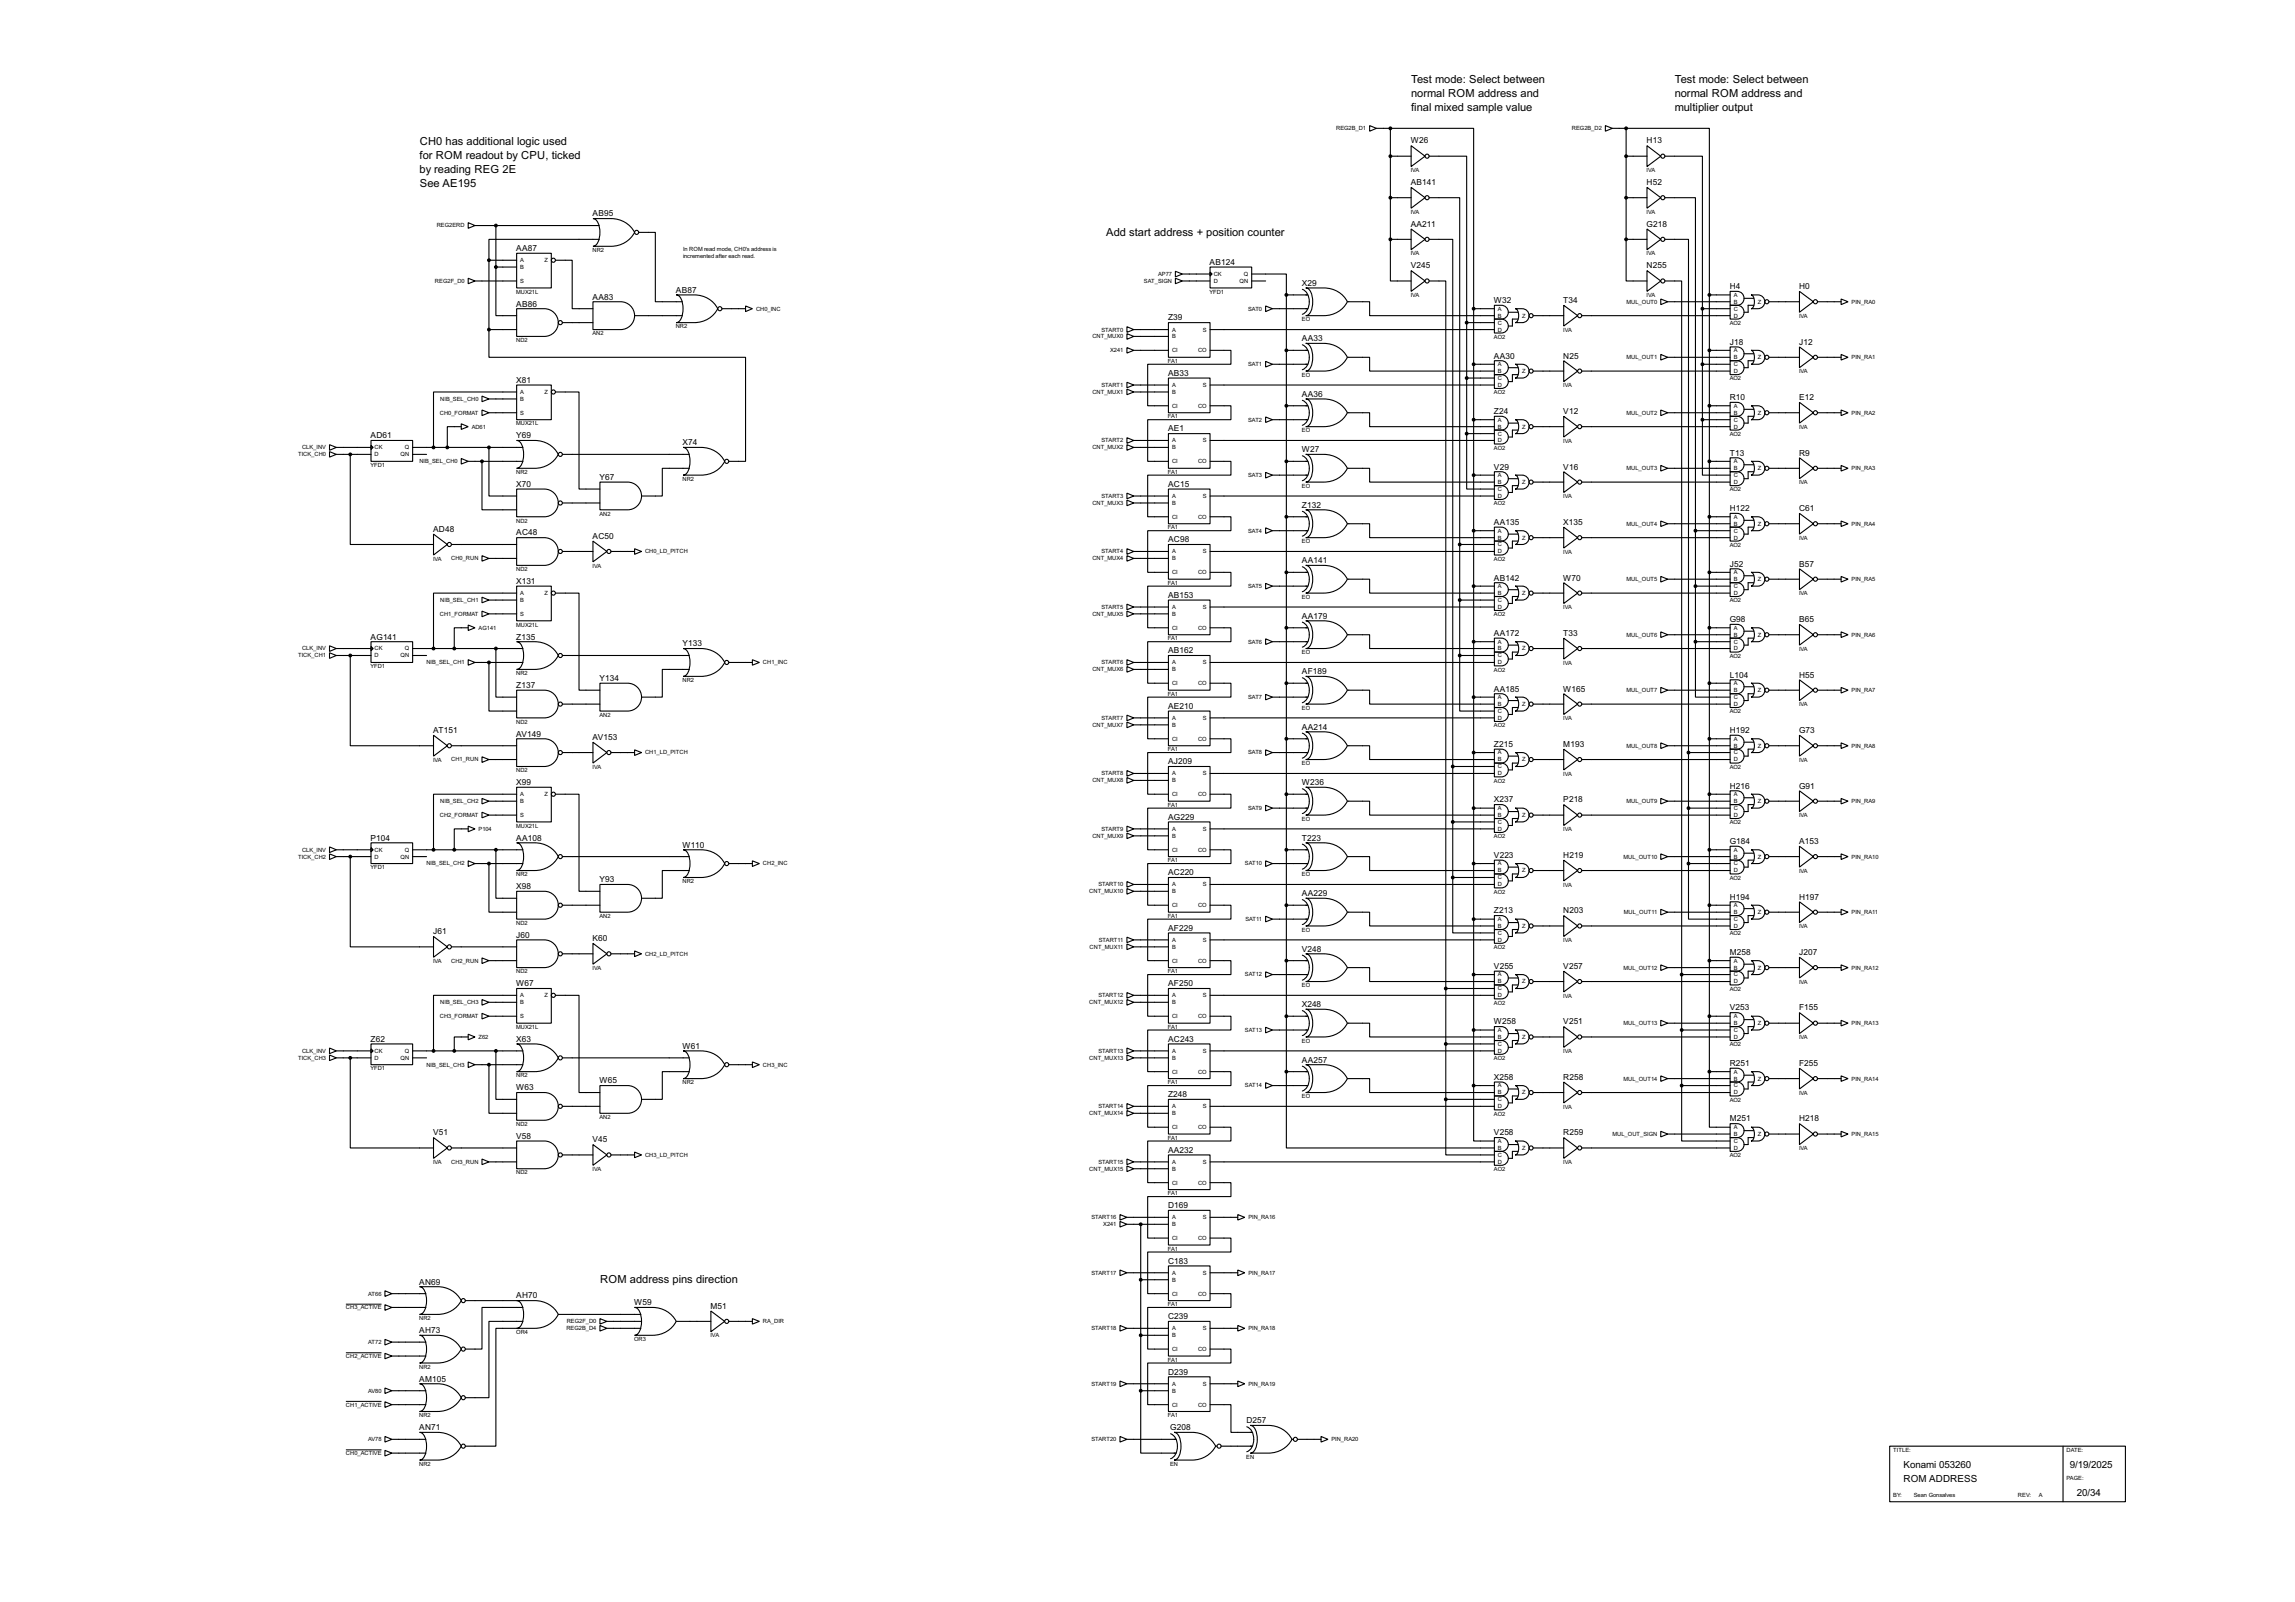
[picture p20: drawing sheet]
<svg xmlns="http://www.w3.org/2000/svg" width="841mm" height="587mm" viewBox="0 0 841 587" stroke-linecap="round" stroke-linejoin="round" font-family="sans-serif">
<defs><g id="words">
<g font-size="4.6">
<text x="516.9" y="35.4">normal ROM address and</text>
<text x="517" y="30.3">Test mode: Select between</text>
<text x="613.5" y="35.4">normal ROM address and</text>
<text x="613.5" y="30.3">Test mode: Select between</text>
<text x="516.9" y="40.5">final mixed sample value</text>
<text x="613.5" y="40.5">multiplier output</text>
<text x="153.8" y="53.2">CH0 has additional logic used</text>
<text x="153.7" y="58.3">for ROM readout by CPU, ticked</text>
<text x="153.7" y="63.4">by reading REG 2E</text>
<text x="153.8" y="68.4">See AE195</text>
<text x="405.2" y="86.2">Add start address + position counter</text>
<text x="219.8" y="469.8">ROM address pins direction</text>
</g>
<g font-size="4">
<text x="697.3" y="537.8">Konami 053260</text>
<text x="758.2" y="537.8">9/19/2025</text>
<text x="697.3" y="542.9">ROM ADDRESS</text>
<text x="760.8" y="547.9">20/34</text>
</g>
<g font-size="3.4">
<text x="516.8" y="52.6">W26</text>
<text x="603.2" y="52.6">H13</text>
<text x="516.8" y="67.8">AB141</text>
<text x="603.2" y="67.8">H52</text>
<text x="217.1" y="79.2">AB95</text>
<text x="516.8" y="83.1">AA211</text>
<text x="603.2" y="83.1">G218</text>
<text x="189.1" y="92">AA87</text>
<text x="443.1" y="97">AB124</text>
<text x="516.8" y="98.3">V245</text>
<text x="603.2" y="98.3">N255</text>
<text x="247.6" y="107.2">AB87</text>
<text x="476.9" y="104.7">X29</text>
<text x="633.6" y="105.9">H4</text>
<text x="659" y="105.9">H0</text>
<text x="189.1" y="112.2">AB86</text>
<text x="217.1" y="109.7">AA83</text>
<text x="547.3" y="111">W32</text>
<text x="572.7" y="111">T34</text>
<text x="427.9" y="117.4">Z39</text>
<text x="476.9" y="124.9">AA33</text>
<text x="547.3" y="131.3">AA30</text>
<text x="572.7" y="131.3">N25</text>
<text x="633.6" y="126.3">J18</text>
<text x="659" y="126.3">J12</text>
<text x="427.9" y="137.6">AB33</text>
<text x="189.1" y="140.2">X81</text>
<text x="476.9" y="145.3">AA36</text>
<text x="633.6" y="146.6">R10</text>
<text x="659" y="146.6">E12</text>
<text x="547.3" y="151.7">Z24</text>
<text x="572.7" y="151.7">V12</text>
<text x="135.8" y="160.5">AD61</text>
<text x="189.1" y="160.5">Y69</text>
<text x="427.9" y="158">AE1</text>
<text x="250.1" y="163">X74</text>
<text x="476.9" y="165.6">W27</text>
<text x="633.6" y="166.9">T13</text>
<text x="659" y="166.9">R9</text>
<text x="547.3" y="172">V29</text>
<text x="572.7" y="172">V16</text>
<text x="189.1" y="178.3">X70</text>
<text x="219.6" y="175.7">Y67</text>
<text x="427.9" y="178.3">AC15</text>
<text x="476.9" y="185.9">Z132</text>
<text x="633.6" y="187.2">H122</text>
<text x="659" y="187.2">C61</text>
<text x="158.7" y="194.8">AD48</text>
<text x="189.1" y="196.1">AC48</text>
<text x="217.1" y="197.4">AC50</text>
<text x="547.3" y="192.3">AA135</text>
<text x="572.7" y="192.3">X135</text>
<text x="427.9" y="198.6">AC98</text>
<text x="476.9" y="206.3">AA141</text>
<text x="633.6" y="207.5">J52</text>
<text x="659" y="207.5">B57</text>
<text x="189.1" y="213.8">X131</text>
<text x="547.3" y="212.6">AB142</text>
<text x="572.7" y="212.6">W70</text>
<text x="427.9" y="219">AB153</text>
<text x="476.9" y="226.6">AA179</text>
<text x="633.6" y="227.9">G98</text>
<text x="659" y="227.9">B65</text>
<text x="547.3" y="232.9">AA172</text>
<text x="572.7" y="232.9">T33</text>
<text x="135.8" y="234.2">AG141</text>
<text x="189.1" y="234.2">Z135</text>
<text x="250.1" y="236.7">Y133</text>
<text x="427.9" y="239.3">AB162</text>
<text x="189.1" y="252">Z137</text>
<text x="219.6" y="249.4">Y134</text>
<text x="476.9" y="246.9">AF189</text>
<text x="633.6" y="248.2">L104</text>
<text x="659" y="248.2">H55</text>
<text x="547.3" y="253.3">AA185</text>
<text x="572.7" y="253.3">W165</text>
<text x="427.9" y="259.6">AE210</text>
<text x="158.7" y="268.5">AT151</text>
<text x="189.1" y="269.8">AV149</text>
<text x="476.9" y="267.2">AA214</text>
<text x="633.6" y="268.5">H192</text>
<text x="659" y="268.5">G73</text>
<text x="217.1" y="271">AV153</text>
<text x="547.3" y="273.6">Z215</text>
<text x="572.7" y="273.6">M193</text>
<text x="427.9" y="279.9">AJ209</text>
<text x="189.1" y="287.5">X99</text>
<text x="476.9" y="287.5">W236</text>
<text x="547.3" y="293.9">X237</text>
<text x="572.7" y="293.9">P218</text>
<text x="633.6" y="288.8">H216</text>
<text x="659" y="288.8">G91</text>
<text x="427.9" y="300.2">AG229</text>
<text x="135.8" y="307.9">P104</text>
<text x="189.1" y="307.9">AA108</text>
<text x="250.1" y="310.4">W110</text>
<text x="476.9" y="307.9">T223</text>
<text x="633.6" y="309.1">G184</text>
<text x="659" y="309.1">A153</text>
<text x="547.3" y="314.2">V223</text>
<text x="572.7" y="314.2">H219</text>
<text x="219.6" y="323.1">Y93</text>
<text x="427.9" y="320.6">AC220</text>
<text x="189.1" y="325.6">X98</text>
<text x="476.9" y="328.2">AA229</text>
<text x="633.6" y="329.5">H194</text>
<text x="659" y="329.5">H197</text>
<text x="547.3" y="334.5">Z213</text>
<text x="572.7" y="334.5">N203</text>
<text x="427.9" y="340.9">AF229</text>
<text x="158.7" y="342.2">J61</text>
<text x="189.1" y="343.4">J60</text>
<text x="217.1" y="344.7">K60</text>
<text x="476.9" y="348.5">V248</text>
<text x="633.6" y="349.8">M258</text>
<text x="659" y="349.8">J207</text>
<text x="547.3" y="354.9">V255</text>
<text x="572.7" y="354.9">V257</text>
<text x="189.1" y="361.2">W67</text>
<text x="427.9" y="361.2">AF250</text>
<text x="476.9" y="368.8">X248</text>
<text x="633.6" y="370.1">V253</text>
<text x="659" y="370.1">F155</text>
<text x="547.3" y="375.2">W258</text>
<text x="572.7" y="375.2">V251</text>
<text x="135.8" y="381.5">Z62</text>
<text x="189.1" y="381.5">X63</text>
<text x="427.9" y="381.5">AC243</text>
<text x="250.1" y="384.1">W61</text>
<text x="476.9" y="389.1">AA257</text>
<text x="547.3" y="395.5">X258</text>
<text x="572.7" y="395.5">R258</text>
<text x="633.6" y="390.4">R251</text>
<text x="659" y="390.4">F255</text>
<text x="189.1" y="399.3">W63</text>
<text x="219.6" y="396.8">W65</text>
<text x="427.9" y="401.8">Z248</text>
<text x="633.6" y="410.7">M251</text>
<text x="659" y="410.7">H218</text>
<text x="158.7" y="415.8">V51</text>
<text x="189.1" y="417.1">V58</text>
<text x="217.1" y="418.4">V45</text>
<text x="547.3" y="415.8">V258</text>
<text x="572.7" y="415.8">R259</text>
<text x="427.9" y="422.2">AA232</text>
<text x="427.9" y="442.5">D169</text>
<text x="427.9" y="462.8">C183</text>
<text x="153.6" y="470.4">AN69</text>
<text x="189.1" y="475.5">AH70</text>
<text x="232.3" y="478">W59</text>
<text x="260.3" y="479.3">M51</text>
<text x="427.9" y="483.1">C239</text>
<text x="153.6" y="488.2">AH73</text>
<text x="427.9" y="503.4">D239</text>
<text x="153.6" y="506">AM105</text>
<text x="456.6" y="521.2">D257</text>
<text x="153.6" y="523.8">AN71</text>
<text x="428.7" y="523.8">G208</text>
</g>
<g font-size="2.4">
<text x="489.4" y="47.7">REG2B_D1</text>
<text x="575.8" y="47.7">REG2B_D2</text>
<text x="516.7" y="63.1">IVA</text>
<text x="603.1" y="63.1">IVA</text>
<text x="160" y="83.3">REG2ERD</text>
<text x="516.7" y="78.3">IVA</text>
<text x="603.1" y="78.3">IVA</text>
<text x="190.6" y="96">A</text>
<text x="199.4" y="96">Z</text>
<text x="217" y="92.3">NR2</text>
<text x="250.2" y="94.6">incremented after each read.</text>
<text x="250.2" y="92.1">In ROM read mode, CH0's address is</text>
<text x="516.7" y="93.6">IVA</text>
<text x="603.1" y="93.6">IVA</text>
<text x="190.6" y="98.5">B</text>
<text x="424.2" y="101">AP77</text>
<text x="444.6" y="101">CK</text>
<text x="455.6" y="101">Q</text>
<text x="159.3" y="103.6">REG2F_D0</text>
<text x="189.1" y="107.6">MUX21L</text>
<text x="190.6" y="103.6">S</text>
<text x="419" y="103.6">SAT_SIGN</text>
<text x="443.1" y="107.6">YFD1</text>
<text x="444.6" y="103.6">D</text>
<text x="454.1" y="103.6">QN</text>
<text x="276.9" y="113.7">CH0_INC</text>
<text x="457.2" y="113.7">SAT0</text>
<text x="516.7" y="108.8">IVA</text>
<text x="548.7" y="113.7">A</text>
<text x="595.8" y="111.2">MUL_OUT0</text>
<text x="603.1" y="108.8">IVA</text>
<text x="635.1" y="108.7">A</text>
<text x="635.1" y="113.7">C</text>
<text x="635.1" y="111.2">B</text>
<text x="643.9" y="111.2">Z</text>
<text x="678.2" y="111.2">PIN_RA0</text>
<text x="476.9" y="117.7">EO</text>
<text x="548.7" y="118.9">C</text>
<text x="548.7" y="116.3">B</text>
<text x="557.6" y="116.3">Z</text>
<text x="633.6" y="119">AO2</text>
<text x="635.1" y="116.3">D</text>
<text x="659" y="116.4">IVA</text>
<text x="189.1" y="125.3">ND2</text>
<text x="217" y="122.8">AN2</text>
<text x="247.5" y="120.3">NR2</text>
<text x="400.1" y="123.9">CNT_MUX0</text>
<text x="403.5" y="121.4">START0</text>
<text x="429.3" y="121.4">A</text>
<text x="429.3" y="123.9">B</text>
<text x="440.6" y="121.4">S</text>
<text x="547.2" y="124.1">AO2</text>
<text x="548.7" y="121.4">D</text>
<text x="572.6" y="121.5">IVA</text>
<text x="406.7" y="129">X241</text>
<text x="429.3" y="129">CI</text>
<text x="438.8" y="129">CO</text>
<text x="595.8" y="131.6">MUL_OUT1</text>
<text x="635.1" y="129">A</text>
<text x="635.1" y="131.6">B</text>
<text x="643.9" y="131.6">Z</text>
<text x="678.2" y="131.6">PIN_RA1</text>
<text x="427.8" y="133">FA1</text>
<text x="457.2" y="134.1">SAT1</text>
<text x="548.7" y="134.1">A</text>
<text x="548.7" y="136.6">B</text>
<text x="557.6" y="136.6">Z</text>
<text x="635.1" y="134.1">C</text>
<text x="635.1" y="136.6">D</text>
<text x="659" y="136.8">IVA</text>
<text x="403.5" y="141.7">START1</text>
<text x="429.3" y="141.7">A</text>
<text x="440.6" y="141.7">S</text>
<text x="476.9" y="138">EO</text>
<text x="548.7" y="139.1">C</text>
<text x="548.7" y="141.7">D</text>
<text x="572.6" y="141.8">IVA</text>
<text x="633.6" y="139.3">AO2</text>
<text x="161.3" y="146.8">NIB_SEL_CH0</text>
<text x="190.6" y="144.3">A</text>
<text x="190.6" y="146.8">B</text>
<text x="199.4" y="144.3">Z</text>
<text x="400.1" y="144.3">CNT_MUX1</text>
<text x="429.3" y="144.3">B</text>
<text x="429.3" y="149.3">CI</text>
<text x="438.8" y="149.3">CO</text>
<text x="547.2" y="144.4">AO2</text>
<text x="635.1" y="149.3">A</text>
<text x="161.1" y="151.8">CH0_FORMAT</text>
<text x="189.1" y="155.8">MUX21L</text>
<text x="190.6" y="151.8">S</text>
<text x="427.8" y="153.2">FA1</text>
<text x="457.2" y="154.4">SAT2</text>
<text x="548.7" y="154.4">A</text>
<text x="595.8" y="151.8">MUL_OUT2</text>
<text x="635.1" y="154.4">C</text>
<text x="635.1" y="151.8">B</text>
<text x="643.9" y="151.8">Z</text>
<text x="678.2" y="151.8">PIN_RA2</text>
<text x="172.8" y="157">AD61</text>
<text x="476.9" y="158.4">EO</text>
<text x="548.7" y="159.5">C</text>
<text x="548.7" y="157">B</text>
<text x="557.6" y="157">Z</text>
<text x="633.6" y="159.6">AO2</text>
<text x="635.1" y="157">D</text>
<text x="659" y="157.1">IVA</text>
<text x="109.2" y="167.1">TICK_CH0</text>
<text x="110.6" y="164.5">CLK_INV</text>
<text x="137.2" y="167.1">D</text>
<text x="137.2" y="164.5">CK</text>
<text x="146.7" y="167.1">QN</text>
<text x="148.3" y="164.5">Q</text>
<text x="400.1" y="164.5">CNT_MUX2</text>
<text x="403.5" y="162">START2</text>
<text x="429.3" y="162">A</text>
<text x="429.3" y="164.5">B</text>
<text x="440.6" y="162">S</text>
<text x="547.2" y="164.7">AO2</text>
<text x="548.7" y="162">D</text>
<text x="572.6" y="162.2">IVA</text>
<text x="135.7" y="171.1">YFD1</text>
<text x="153.6" y="169.7">NIB_SEL_CH0</text>
<text x="189.1" y="173.6">NR2</text>
<text x="427.8" y="173.6">FA1</text>
<text x="429.3" y="169.7">CI</text>
<text x="438.8" y="169.7">CO</text>
<text x="595.8" y="172.2">MUL_OUT3</text>
<text x="635.1" y="169.7">A</text>
<text x="635.1" y="172.2">B</text>
<text x="643.9" y="172.2">Z</text>
<text x="678.2" y="172.2">PIN_RA3</text>
<text x="250" y="176.1">NR2</text>
<text x="457.2" y="174.7">SAT3</text>
<text x="476.9" y="178.6">EO</text>
<text x="548.7" y="174.7">A</text>
<text x="548.7" y="179.8">C</text>
<text x="548.7" y="177.2">B</text>
<text x="557.6" y="177.2">Z</text>
<text x="633.6" y="179.9">AO2</text>
<text x="635.1" y="174.7">C</text>
<text x="635.1" y="177.2">D</text>
<text x="659" y="177.4">IVA</text>
<text x="400.1" y="184.9">CNT_MUX3</text>
<text x="403.5" y="182.4">START3</text>
<text x="429.3" y="182.4">A</text>
<text x="429.3" y="184.9">B</text>
<text x="440.6" y="182.4">S</text>
<text x="547.2" y="185">AO2</text>
<text x="548.7" y="182.4">D</text>
<text x="572.6" y="182.5">IVA</text>
<text x="189.1" y="191.3">ND2</text>
<text x="219.6" y="188.8">AN2</text>
<text x="429.3" y="189.9">CI</text>
<text x="438.8" y="189.9">CO</text>
<text x="635.1" y="189.9">A</text>
<text x="427.8" y="193.9">FA1</text>
<text x="457.2" y="195.1">SAT4</text>
<text x="548.7" y="195.1">A</text>
<text x="548.7" y="197.6">B</text>
<text x="557.6" y="197.6">Z</text>
<text x="595.8" y="192.5">MUL_OUT4</text>
<text x="635.1" y="195.1">C</text>
<text x="635.1" y="197.6">D</text>
<text x="635.1" y="192.5">B</text>
<text x="643.9" y="192.5">Z</text>
<text x="659" y="197.7">IVA</text>
<text x="678.2" y="192.5">PIN_RA4</text>
<text x="236.3" y="202.6">CH0_LD_PITCH</text>
<text x="403.5" y="202.6">START4</text>
<text x="429.3" y="202.6">A</text>
<text x="440.6" y="202.6">S</text>
<text x="476.9" y="199">EO</text>
<text x="548.7" y="200.1">C</text>
<text x="548.7" y="202.6">D</text>
<text x="572.6" y="202.8">IVA</text>
<text x="633.6" y="200.3">AO2</text>
<text x="158.6" y="205.3">IVA</text>
<text x="165.3" y="205.2">CH0_RUN</text>
<text x="189.1" y="209.2">ND2</text>
<text x="217" y="207.9">IVA</text>
<text x="400.1" y="205.2">CNT_MUX4</text>
<text x="429.3" y="205.2">B</text>
<text x="547.2" y="205.3">AO2</text>
<text x="427.8" y="214.2">FA1</text>
<text x="429.3" y="210.3">CI</text>
<text x="438.8" y="210.3">CO</text>
<text x="457.2" y="215.3">SAT5</text>
<text x="548.7" y="215.3">A</text>
<text x="595.8" y="212.8">MUL_OUT5</text>
<text x="635.1" y="210.3">A</text>
<text x="635.1" y="215.3">C</text>
<text x="635.1" y="212.8">B</text>
<text x="643.9" y="212.8">Z</text>
<text x="678.2" y="212.8">PIN_RA5</text>
<text x="161.3" y="220.5">NIB_SEL_CH1</text>
<text x="190.6" y="217.9">A</text>
<text x="190.6" y="220.5">B</text>
<text x="199.4" y="217.9">Z</text>
<text x="476.9" y="219.3">EO</text>
<text x="548.7" y="220.5">C</text>
<text x="548.7" y="217.9">B</text>
<text x="557.6" y="217.9">Z</text>
<text x="633.6" y="220.6">AO2</text>
<text x="635.1" y="217.9">D</text>
<text x="659" y="218">IVA</text>
<text x="161.1" y="225.5">CH1_FORMAT</text>
<text x="190.6" y="225.5">S</text>
<text x="400.1" y="225.5">CNT_MUX5</text>
<text x="403.5" y="223">START5</text>
<text x="429.3" y="223">A</text>
<text x="429.3" y="225.5">B</text>
<text x="440.6" y="223">S</text>
<text x="547.2" y="225.7">AO2</text>
<text x="548.7" y="223">D</text>
<text x="572.6" y="223.1">IVA</text>
<text x="175.3" y="230.6">AG141</text>
<text x="189.1" y="229.5">MUX21L</text>
<text x="429.3" y="230.6">CI</text>
<text x="438.8" y="230.6">CO</text>
<text x="595.8" y="233.2">MUL_OUT6</text>
<text x="635.1" y="230.6">A</text>
<text x="635.1" y="233.2">B</text>
<text x="643.9" y="233.2">Z</text>
<text x="678.2" y="233.2">PIN_RA6</text>
<text x="110.6" y="238.2">CLK_INV</text>
<text x="137.2" y="238.2">CK</text>
<text x="148.3" y="238.2">Q</text>
<text x="427.8" y="234.6">FA1</text>
<text x="457.2" y="235.7">SAT6</text>
<text x="476.9" y="239.6">EO</text>
<text x="548.7" y="235.7">A</text>
<text x="548.7" y="238.2">B</text>
<text x="557.6" y="238.2">Z</text>
<text x="635.1" y="235.7">C</text>
<text x="635.1" y="238.2">D</text>
<text x="659" y="238.4">IVA</text>
<text x="109.2" y="240.8">TICK_CH1</text>
<text x="135.7" y="244.7">YFD1</text>
<text x="137.2" y="240.8">D</text>
<text x="146.7" y="240.8">QN</text>
<text x="156.2" y="243.3">NIB_SEL_CH1</text>
<text x="279.5" y="243.3">CH1_INC</text>
<text x="400.1" y="245.9">CNT_MUX6</text>
<text x="403.5" y="243.3">START6</text>
<text x="429.3" y="243.3">A</text>
<text x="429.3" y="245.9">B</text>
<text x="440.6" y="243.3">S</text>
<text x="547.2" y="246">AO2</text>
<text x="548.7" y="240.8">C</text>
<text x="548.7" y="243.3">D</text>
<text x="572.6" y="243.5">IVA</text>
<text x="633.6" y="240.9">AO2</text>
<text x="189.1" y="247.3">NR2</text>
<text x="250" y="249.8">NR2</text>
<text x="429.3" y="250.9">CI</text>
<text x="438.8" y="250.9">CO</text>
<text x="635.1" y="250.9">A</text>
<text x="427.8" y="254.9">FA1</text>
<text x="457.2" y="256">SAT7</text>
<text x="548.7" y="256">A</text>
<text x="595.8" y="253.5">MUL_OUT7</text>
<text x="635.1" y="256">C</text>
<text x="635.1" y="253.5">B</text>
<text x="643.9" y="253.5">Z</text>
<text x="678.2" y="253.5">PIN_RA7</text>
<text x="219.6" y="262.5">AN2</text>
<text x="403.5" y="263.6">START7</text>
<text x="429.3" y="263.6">A</text>
<text x="440.6" y="263.6">S</text>
<text x="476.9" y="260">EO</text>
<text x="548.7" y="261.1">C</text>
<text x="548.7" y="263.6">D</text>
<text x="548.7" y="258.6">B</text>
<text x="557.6" y="258.6">Z</text>
<text x="572.6" y="263.8">IVA</text>
<text x="633.6" y="261.2">AO2</text>
<text x="635.1" y="258.6">D</text>
<text x="659" y="258.7">IVA</text>
<text x="189.1" y="265">ND2</text>
<text x="400.1" y="266.2">CNT_MUX7</text>
<text x="429.3" y="266.2">B</text>
<text x="547.2" y="266.3">AO2</text>
<text x="427.8" y="275.2">FA1</text>
<text x="429.3" y="271.3">CI</text>
<text x="438.8" y="271.3">CO</text>
<text x="595.8" y="273.8">MUL_OUT8</text>
<text x="635.1" y="271.3">A</text>
<text x="635.1" y="273.8">B</text>
<text x="643.9" y="273.8">Z</text>
<text x="678.2" y="273.8">PIN_RA8</text>
<text x="158.6" y="279">IVA</text>
<text x="165.3" y="278.9">CH1_RUN</text>
<text x="217" y="281.6">IVA</text>
<text x="236.3" y="276.3">CH1_LD_PITCH</text>
<text x="457.2" y="276.3">SAT8</text>
<text x="476.9" y="280.3">EO</text>
<text x="548.7" y="276.3">A</text>
<text x="548.7" y="281.4">C</text>
<text x="548.7" y="278.9">B</text>
<text x="557.6" y="278.9">Z</text>
<text x="633.6" y="281.6">AO2</text>
<text x="635.1" y="276.3">C</text>
<text x="635.1" y="278.9">D</text>
<text x="659" y="279">IVA</text>
<text x="189.1" y="282.8">ND2</text>
<text x="400.1" y="286.5">CNT_MUX8</text>
<text x="403.5" y="284">START8</text>
<text x="429.3" y="284">A</text>
<text x="429.3" y="286.5">B</text>
<text x="440.6" y="284">S</text>
<text x="547.2" y="286.6">AO2</text>
<text x="548.7" y="284">D</text>
<text x="572.6" y="284.1">IVA</text>
<text x="190.6" y="291.6">A</text>
<text x="199.4" y="291.6">Z</text>
<text x="429.3" y="291.6">CI</text>
<text x="438.8" y="291.6">CO</text>
<text x="635.1" y="291.6">A</text>
<text x="161.1" y="299.2">CH2_FORMAT</text>
<text x="161.3" y="294.1">NIB_SEL_CH2</text>
<text x="190.6" y="299.2">S</text>
<text x="190.6" y="294.1">B</text>
<text x="427.8" y="295.5">FA1</text>
<text x="457.2" y="296.7">SAT9</text>
<text x="548.7" y="296.7">A</text>
<text x="548.7" y="299.2">B</text>
<text x="557.6" y="299.2">Z</text>
<text x="595.8" y="294.1">MUL_OUT9</text>
<text x="635.1" y="296.7">C</text>
<text x="635.1" y="299.2">D</text>
<text x="635.1" y="294.1">B</text>
<text x="643.9" y="294.1">Z</text>
<text x="659" y="299.3">IVA</text>
<text x="678.2" y="294.1">PIN_RA9</text>
<text x="175.3" y="304.3">P104</text>
<text x="189.1" y="303.1">MUX21L</text>
<text x="403.5" y="304.3">START9</text>
<text x="429.3" y="304.3">A</text>
<text x="440.6" y="304.3">S</text>
<text x="476.9" y="300.6">EO</text>
<text x="548.7" y="301.7">C</text>
<text x="548.7" y="304.3">D</text>
<text x="572.6" y="304.4">IVA</text>
<text x="633.6" y="301.9">AO2</text>
<text x="110.6" y="311.9">CLK_INV</text>
<text x="137.2" y="311.9">CK</text>
<text x="148.3" y="311.9">Q</text>
<text x="400.1" y="306.8">CNT_MUX9</text>
<text x="429.3" y="306.8">B</text>
<text x="429.3" y="311.9">CI</text>
<text x="438.8" y="311.9">CO</text>
<text x="547.2" y="307">AO2</text>
<text x="635.1" y="311.9">A</text>
<text x="109.2" y="314.4">TICK_CH2</text>
<text x="137.2" y="314.4">D</text>
<text x="146.7" y="314.4">QN</text>
<text x="156.2" y="317">NIB_SEL_CH2</text>
<text x="279.5" y="317">CH2_INC</text>
<text x="427.8" y="315.8">FA1</text>
<text x="456" y="317">SAT10</text>
<text x="548.7" y="317">A</text>
<text x="594.7" y="314.4">MUL_OUT10</text>
<text x="635.1" y="317">C</text>
<text x="635.1" y="314.4">B</text>
<text x="643.9" y="314.4">Z</text>
<text x="678.2" y="314.4">PIN_RA10</text>
<text x="135.7" y="318.4">YFD1</text>
<text x="189.1" y="320.9">NR2</text>
<text x="250" y="323.5">NR2</text>
<text x="476.9" y="320.9">EO</text>
<text x="548.7" y="322.1">C</text>
<text x="548.7" y="319.5">B</text>
<text x="557.6" y="319.5">Z</text>
<text x="633.6" y="322.2">AO2</text>
<text x="635.1" y="319.5">D</text>
<text x="659" y="319.7">IVA</text>
<text x="399" y="327.1">CNT_MUX10</text>
<text x="402.3" y="324.6">START10</text>
<text x="429.3" y="324.6">A</text>
<text x="429.3" y="327.1">B</text>
<text x="440.6" y="324.6">S</text>
<text x="547.2" y="327.3">AO2</text>
<text x="548.7" y="324.6">D</text>
<text x="572.6" y="324.7">IVA</text>
<text x="429.3" y="332.2">CI</text>
<text x="438.8" y="332.2">CO</text>
<text x="594.8" y="334.8">MUL_OUT11</text>
<text x="635.1" y="332.2">A</text>
<text x="635.1" y="334.8">B</text>
<text x="643.9" y="334.8">Z</text>
<text x="678.2" y="334.8">PIN_RA11</text>
<text x="189.1" y="338.7">ND2</text>
<text x="219.6" y="336.2">AN2</text>
<text x="427.8" y="336.2">FA1</text>
<text x="456.2" y="337.3">SAT11</text>
<text x="476.9" y="341.2">EO</text>
<text x="548.7" y="337.3">A</text>
<text x="548.7" y="339.8">B</text>
<text x="557.6" y="339.8">Z</text>
<text x="635.1" y="337.3">C</text>
<text x="635.1" y="339.8">D</text>
<text x="659" y="340">IVA</text>
<text x="399.1" y="347.5">CNT_MUX11</text>
<text x="402.5" y="344.9">START11</text>
<text x="429.3" y="344.9">A</text>
<text x="429.3" y="347.5">B</text>
<text x="440.6" y="344.9">S</text>
<text x="547.2" y="347.6">AO2</text>
<text x="548.7" y="342.4">C</text>
<text x="548.7" y="344.9">D</text>
<text x="572.6" y="345.1">IVA</text>
<text x="633.6" y="342.5">AO2</text>
<text x="158.6" y="352.7">IVA</text>
<text x="165.3" y="352.5">CH2_RUN</text>
<text x="236.3" y="350">CH2_LD_PITCH</text>
<text x="429.3" y="352.5">CI</text>
<text x="438.8" y="352.5">CO</text>
<text x="635.1" y="352.5">A</text>
<text x="189.1" y="356.5">ND2</text>
<text x="217" y="355.2">IVA</text>
<text x="427.8" y="356.5">FA1</text>
<text x="456" y="357.6">SAT12</text>
<text x="548.7" y="357.6">A</text>
<text x="594.7" y="355.1">MUL_OUT12</text>
<text x="635.1" y="357.6">C</text>
<text x="635.1" y="355.1">B</text>
<text x="643.9" y="355.1">Z</text>
<text x="678.2" y="355.1">PIN_RA12</text>
<text x="190.6" y="365.2">A</text>
<text x="199.4" y="365.2">Z</text>
<text x="402.3" y="365.2">START12</text>
<text x="429.3" y="365.2">A</text>
<text x="440.6" y="365.2">S</text>
<text x="476.9" y="361.6">EO</text>
<text x="548.7" y="362.7">C</text>
<text x="548.7" y="365.2">D</text>
<text x="548.7" y="360.2">B</text>
<text x="557.6" y="360.2">Z</text>
<text x="572.6" y="365.4">IVA</text>
<text x="633.6" y="362.8">AO2</text>
<text x="635.1" y="360.2">D</text>
<text x="659" y="360.3">IVA</text>
<text x="161.3" y="367.8">NIB_SEL_CH3</text>
<text x="190.6" y="367.8">B</text>
<text x="399" y="367.8">CNT_MUX12</text>
<text x="429.3" y="367.8">B</text>
<text x="547.2" y="367.9">AO2</text>
<text x="161.1" y="372.9">CH3_FORMAT</text>
<text x="189.1" y="376.8">MUX21L</text>
<text x="190.6" y="372.9">S</text>
<text x="427.8" y="376.8">FA1</text>
<text x="429.3" y="372.9">CI</text>
<text x="438.8" y="372.9">CO</text>
<text x="456" y="377.9">SAT13</text>
<text x="548.7" y="377.9">A</text>
<text x="594.7" y="375.4">MUL_OUT13</text>
<text x="635.1" y="372.9">A</text>
<text x="635.1" y="377.9">C</text>
<text x="635.1" y="375.4">B</text>
<text x="643.9" y="375.4">Z</text>
<text x="678.2" y="375.4">PIN_RA13</text>
<text x="175.3" y="380.5">Z62</text>
<text x="476.9" y="381.9">EO</text>
<text x="548.7" y="383">C</text>
<text x="548.7" y="380.5">B</text>
<text x="557.6" y="380.5">Z</text>
<text x="633.6" y="383.1">AO2</text>
<text x="635.1" y="380.5">D</text>
<text x="659" y="380.6">IVA</text>
<text x="109.2" y="388.1">TICK_CH3</text>
<text x="110.6" y="385.6">CLK_INV</text>
<text x="137.2" y="388.1">D</text>
<text x="137.2" y="385.6">CK</text>
<text x="146.7" y="388.1">QN</text>
<text x="148.3" y="385.6">Q</text>
<text x="399" y="388.1">CNT_MUX13</text>
<text x="402.3" y="385.6">START13</text>
<text x="429.3" y="385.6">A</text>
<text x="429.3" y="388.1">B</text>
<text x="440.6" y="385.6">S</text>
<text x="547.2" y="388.2">AO2</text>
<text x="548.7" y="385.6">D</text>
<text x="572.6" y="385.7">IVA</text>
<text x="135.7" y="392">YFD1</text>
<text x="156.2" y="390.6">NIB_SEL_CH3</text>
<text x="189.1" y="394.6">NR2</text>
<text x="279.5" y="390.6">CH3_INC</text>
<text x="429.3" y="393.2">CI</text>
<text x="438.8" y="393.2">CO</text>
<text x="594.7" y="395.7">MUL_OUT14</text>
<text x="635.1" y="393.2">A</text>
<text x="635.1" y="395.7">B</text>
<text x="643.9" y="395.7">Z</text>
<text x="678.2" y="395.7">PIN_RA14</text>
<text x="250" y="397.1">NR2</text>
<text x="427.8" y="397.1">FA1</text>
<text x="456" y="398.3">SAT14</text>
<text x="548.7" y="398.3">A</text>
<text x="548.7" y="400.8">B</text>
<text x="557.6" y="400.8">Z</text>
<text x="635.1" y="398.3">C</text>
<text x="635.1" y="400.8">D</text>
<text x="659" y="400.9">IVA</text>
<text x="402.3" y="405.9">START14</text>
<text x="429.3" y="405.9">A</text>
<text x="440.6" y="405.9">S</text>
<text x="476.9" y="402.2">EO</text>
<text x="548.7" y="403.3">C</text>
<text x="548.7" y="405.9">D</text>
<text x="572.6" y="406">IVA</text>
<text x="633.6" y="403.5">AO2</text>
<text x="189.1" y="412.4">ND2</text>
<text x="219.6" y="409.8">AN2</text>
<text x="399" y="408.4">CNT_MUX14</text>
<text x="429.3" y="408.4">B</text>
<text x="429.3" y="413.5">CI</text>
<text x="438.8" y="413.5">CO</text>
<text x="547.2" y="408.6">AO2</text>
<text x="635.1" y="413.5">A</text>
<text x="427.8" y="417.4">FA1</text>
<text x="548.7" y="418.6">A</text>
<text x="590.7" y="416">MUL_OUT_SIGN</text>
<text x="635.1" y="418.6">C</text>
<text x="635.1" y="416">B</text>
<text x="643.9" y="416">Z</text>
<text x="678.2" y="416">PIN_RA15</text>
<text x="236.3" y="423.7">CH3_LD_PITCH</text>
<text x="548.7" y="423.7">C</text>
<text x="548.7" y="421.1">B</text>
<text x="557.6" y="421.1">Z</text>
<text x="633.6" y="423.8">AO2</text>
<text x="635.1" y="421.1">D</text>
<text x="659" y="421.3">IVA</text>
<text x="158.6" y="426.3">IVA</text>
<text x="165.3" y="426.2">CH3_RUN</text>
<text x="189.1" y="430.1">ND2</text>
<text x="217" y="428.9">IVA</text>
<text x="399" y="428.7">CNT_MUX15</text>
<text x="402.3" y="426.2">START15</text>
<text x="429.3" y="426.2">A</text>
<text x="429.3" y="428.7">B</text>
<text x="440.6" y="426.2">S</text>
<text x="547.2" y="428.9">AO2</text>
<text x="548.7" y="426.2">D</text>
<text x="572.6" y="426.3">IVA</text>
<text x="427.8" y="437.8">FA1</text>
<text x="429.3" y="433.8">CI</text>
<text x="438.8" y="433.8">CO</text>
<text x="399.8" y="446.5">START16</text>
<text x="404.1" y="449.1">X241</text>
<text x="429.3" y="446.5">A</text>
<text x="429.3" y="449.1">B</text>
<text x="440.6" y="446.5">S</text>
<text x="457.3" y="446.5">PIN_RA16</text>
<text x="429.3" y="454.1">CI</text>
<text x="438.8" y="454.1">CO</text>
<text x="427.8" y="458.1">FA1</text>
<text x="399.8" y="466.8">START17</text>
<text x="429.3" y="466.8">A</text>
<text x="440.6" y="466.8">S</text>
<text x="457.3" y="466.8">PIN_RA17</text>
<text x="429.3" y="469.4">B</text>
<text x="126.7" y="479.5">CH3_ACTIVE</text>
<text x="134.9" y="474.5">AT66</text>
<text x="427.8" y="478.4">FA1</text>
<text x="429.3" y="474.5">CI</text>
<text x="438.8" y="474.5">CO</text>
<text x="153.5" y="483.5">NR2</text>
<text x="207.6" y="484.6">REG2F_D0</text>
<text x="279.5" y="484.6">RA_DIR</text>
<text x="189.1" y="488.6">OR4</text>
<text x="207.5" y="487.2">REG2B_D4</text>
<text x="232.3" y="491.1">OR3</text>
<text x="260.2" y="489.8">IVA</text>
<text x="399.8" y="487.2">START18</text>
<text x="429.3" y="487.2">A</text>
<text x="429.3" y="489.7">B</text>
<text x="440.6" y="487.2">S</text>
<text x="457.3" y="487.2">PIN_RA18</text>
<text x="126.7" y="497.3">CH2_ACTIVE</text>
<text x="134.9" y="492.2">AT72</text>
<text x="429.3" y="494.8">CI</text>
<text x="438.8" y="494.8">CO</text>
<text x="153.5" y="501.3">NR2</text>
<text x="427.8" y="498.7">FA1</text>
<text x="399.8" y="507.5">START19</text>
<text x="429.3" y="507.5">A</text>
<text x="440.6" y="507.5">S</text>
<text x="457.3" y="507.5">PIN_RA19</text>
<text x="126.7" y="515.1">CH1_ACTIVE</text>
<text x="134.8" y="510">AV80</text>
<text x="429.3" y="510">B</text>
<text x="429.3" y="515.1">CI</text>
<text x="438.8" y="515.1">CO</text>
<text x="153.5" y="519">NR2</text>
<text x="427.8" y="519">FA1</text>
<text x="134.8" y="527.8">AV78</text>
<text x="399.8" y="527.8">START20</text>
<text x="487.7" y="527.8">PIN_RA20</text>
<text x="126.7" y="532.9">CH0_ACTIVE</text>
<text x="693.5" y="531.8">TITLE:</text>
<text x="757" y="531.8">DATE:</text>
<text x="153.5" y="536.8">NR2</text>
<text x="428.6" y="536.8">EN</text>
<text x="456.5" y="534.3">EN</text>
<text x="757" y="541.9">PAGE:</text>
<text x="693.5" y="548.3">BY:</text>
<text x="701.1" y="548.3">Sean Gonsalves</text>
<text x="739.2" y="548.3">REV:</text>
<text x="746.8" y="548.3">A</text>
</g>
</g></defs>
<g fill="none" stroke="#000" stroke-width=".4">
<path d="M501.7 46l2.5 1-2.5 1.1zM504.2 47h5.1M509.3 47h30.5v66.1M509.3 57.2h7.6M509.3 47v40.7M516.9 53.4l5.1 3.8-5.1 3.8zM523.5 57.2h13.8v61M588.1 46l2.5 1-2.5 1.1zM590.6 47h5.1M595.7 47h30.5v61M595.7 57.2h7.6M595.7 47v40.7"/>
<path d="M603.3 53.4l5.1 3.8-5.1 3.8zM609.9 57.2h13.7v55.9M509.3 72.4h7.6M516.9 68.6l5.1 3.8-5.1 3.9zM523.5 72.4h11.2v127M595.7 72.4h7.6M603.3 68.6l5.1 3.8-5.1 3.9zM609.9 72.4h11.2v122M171.5 81.6l2.5 1-2.5 1zM174 82.6h45.5M179.1 95.3h10.2M179.1 95.3v25.4"/>
<path d="M181.7 97.8v17.8h7.6M181.7 97.8h7.6M181.7 82.6v15.2M189.3 92.8h12.7v12.7h-12.7zM203.5 95.3h6.1v17.8h7.6M217.2 80.1h6.6a9.6 9.6 0 0 1 8.7 5 9.6 9.6 0 0 1-8.7 5.1h-6.6a3.2 3.2 0 0 0 2.4-3.1 7.6 7.6 0 0 0-1.4-6.6zM219.5 87.7h-40.4v7.6M234 85.1h6.1v25.4h9.9M430.6 99.4l2.5 1-2.5 1zM443.3 97.8h15.2v7.7h-15.2zM443.3 99.6l.7 .8-.7 .7zM509.3 87.7v15.2h7.6"/>
<path d="M509.3 87.7h7.6M516.9 99.1l5.1 3.8-5.1 3.8zM516.9 83.9l5.1 3.8-5.1 3.8zM523.5 87.7h8.7v193M595.7 87.7v15.2h7.6M595.7 87.7h7.6M603.3 99.1l5.1 3.8-5.1 3.8zM603.3 83.9l5.1 3.8-5.1 3.8zM609.9 87.7h8.6v187.9M171.5 101.9l2.5 1-2.5 1zM174 102.9h15.3M189.3 113.1h10.1a5.1 5.1 0 0 1 5.1 5 5.1 5.1 0 0 1-5.1 5.1h-10.1z"/>
<path d="M206 118.2h11.2M217.2 110.5h10.2a5.1 5.1 0 0 1 5.1 5.1 5.1 5.1 0 0 1-5.1 5.1h-10.2zM232.5 115.6h17.5M247.7 108h6.6a9.4 9.4 0 0 1 8.6 5.1 9.5 9.5 0 0 1-8.6 5.1h-6.6a3.2 3.2 0 0 0 2.3-3.2 7.8 7.8 0 0 0-1.3-6.6zM264.5 113.1h8.6M273.1 112.1l2.5 1-2.5 1zM412.8 119.7l2.5 1-2.5 1zM428 118.2h15.3v12.7h-15.3zM430.6 101.9l2.5 1-2.5 1zM433.1 100.4h10.2M433.1 102.9h10.2M458.5 100.4h12.7v7.6"/>
<path d="M458.5 102.9h5.1M463.6 112.1l2.5 1-2.5 1zM466.1 113.1h13M471.2 108v284.5M471.2 108h7.9M477.1 106a5.4 5.4 0 0 1 0 9.1M478.3 105.5h6.6a9.5 9.5 0 0 1 8.7 5 9.5 9.5 0 0 1-8.7 5.1h-6.6a3.2 3.2 0 0 0 2.4-3.1 7.7 7.7 0 0 0-1.3-6.6zM493.6 110.5h8.1v5.1h45.7M523.5 102.9h6.1v259.1M537.3 118.2v40.6M537.3 118.2h10.1M539.8 113.1h7.6"/>
<path d="M539.8 113.1v284.5M547.4 111.8a5.1 5.1 0 0 1 4.1 .5 2.52 2.52 0 0 1 .9 2.9 2.52 2.52 0 0 1-2.4 1.7h-2.6zM547.4 116.9a5 5 0 0 1 4.1 .5 2.55 2.55 0 0 1 .9 2.8 2.55 2.55 0 0 1-2.4 1.8h-2.6zM552.5 114.4h3.6M555 113.1a5.1 5.1 0 0 1 4.2 .5 2.56 2.56 0 0 1 .8 2.8 2.56 2.56 0 0 1-2.4 1.8h-2.6a3.1 3.1 0 0 0 .9-4.4zM556.1 116.9h-2.1v2.5h-1.5M561.6 115.6h11.2M572.8 111.8l5.1 3.8-5.1 3.8zM579.4 115.6h54.4M608.4 109.5l2.5 1-2.5 1.1zM609.9 102.9h6.1v254M610.9 110.5h22.9"/>
<path d="M623.6 113.1h10.2M623.6 113.1v40.6M626.2 108h7.6M626.2 108v284.5M633.8 106.7a5.1 5.1 0 0 1 4.1 .5 2.56 2.56 0 0 1 .8 2.9 2.56 2.56 0 0 1-2.4 1.7h-2.5zM633.8 111.8a5.1 5.1 0 0 1 4.1 .5 2.53 2.53 0 0 1 .8 2.9 2.53 2.53 0 0 1-2.4 1.7h-2.5zM638.9 109.3h3.5M641.4 108a5.1 5.1 0 0 1 4.1 .5 2.54 2.54 0 0 1 .8 2.9 2.54 2.54 0 0 1-2.4 1.7h-2.5a3.1 3.1 0 0 0 .9-4.4zM642.4 111.8h-2v2.6h-1.5M648 110.5h11.2M659.2 106.7l5.1 3.8-5.1 3.9zM665.8 110.5h8.6"/>
<path d="M674.4 109.5l2.6 1-2.6 1.1zM179.1 120.7v10.2h94v38.1h-6.1M179.1 120.7h10.2M412.8 122.2l2.5 1-2.5 1.1zM412.8 127.3l2.5 1-2.5 1zM415.3 120.7h12.7M415.3 123.2h12.7M415.3 128.3h12.7M428 138.5h15.3v12.7h-15.3zM443.3 128.3h7.6v5.1h-30.5v15.2h7.6M443.3 120.7h104.1M463.6 132.4l2.5 1-2.5 1z"/>
<path d="M466.1 133.4h13M471.2 128.3h7.9M477.1 126.3a5.4 5.4 0 0 1 0 9.1M478.3 125.8h6.6a9.5 9.5 0 0 1 8.7 5.1 9.5 9.5 0 0 1-8.7 5h-6.6a3.1 3.1 0 0 0 2.4-3.1 7.8 7.8 0 0 0-1.3-6.6zM493.6 130.9h8.1v5h45.7M537.3 138.5h10.1M539.8 133.4h7.6M547.4 132.1a5.1 5.1 0 0 1 4.1 .5 2.55 2.55 0 0 1 .9 2.9 2.55 2.55 0 0 1-2.4 1.7h-2.6zM547.4 137.2a5.1 5.1 0 0 1 4.1 .5 2.52 2.52 0 0 1 .9 2.9 2.52 2.52 0 0 1-2.4 1.7h-2.6zM552.5 134.7h3.6M555 133.4a5.2 5.2 0 0 1 4.2 .5 2.54 2.54 0 0 1 .8 2.9 2.54 2.54 0 0 1-2.4 1.7h-2.6a3.1 3.1 0 0 0 .9-4.4zM556.1 137.2h-2.1v2.6h-1.5"/>
<path d="M561.6 135.9h11.2M572.8 132.1l5.1 3.8-5.1 3.9zM579.4 135.9h54.4M608.4 129.8l2.5 1.1-2.5 1zM610.9 130.9h22.9M623.6 133.4h10.2M626.2 128.3h7.6M633.8 127.1a5.2 5.2 0 0 1 4.1 .5 2.54 2.54 0 0 1 .8 2.8 2.54 2.54 0 0 1-2.4 1.7h-2.5zM633.8 132.1a5.1 5.1 0 0 1 4.1 .5 2.56 2.56 0 0 1 .8 2.9 2.56 2.56 0 0 1-2.4 1.7h-2.5zM638.9 129.6h3.5M641.4 128.3a5.1 5.1 0 0 1 4.1 .5 2.57 2.57 0 0 1 .8 2.9 2.57 2.57 0 0 1-2.4 1.7h-2.5a3.2 3.2 0 0 0 .9-4.4zM642.4 132.1h-2v2.6h-1.5"/>
<path d="M648 130.9h11.2M659.2 127.1l5.1 3.8-5.1 3.8zM665.8 130.9h8.6M674.4 129.8l2.6 1.1-2.6 1zM169 155.2l2.5 1.1-2.5 1zM169 156.3h-5.1v7.6M176.6 145.1l2.5 1-2.5 1zM176.6 150.2l2.5 1-2.5 1zM179.1 151.2h10.2M179.1 146.1h10.2M189.3 141h12.7v12.7h-12.7zM189.3 143.6h-30.5v20.3"/>
<path d="M203.5 143.6h8.6v35.5h7.7M412.8 142.5l2.5 1.1-2.5 1zM412.8 140l2.5 1-2.5 1zM415.3 141h12.7M415.3 143.6h12.7M428 158.8h15.3v12.7h-15.3zM443.3 148.6h7.6v5.1h-30.5v15.3h7.6M443.3 141h104.1M463.6 152.7l2.5 1-2.5 1zM466.1 153.7h13M471.2 148.6h7.9M477.1 146.6a5.4 5.4 0 0 1 0 9.2"/>
<path d="M478.3 146.1h6.6a9.5 9.5 0 0 1 8.7 5.1 9.5 9.5 0 0 1-8.7 5.1h-6.6a3.2 3.2 0 0 0 2.4-3.2 7.7 7.7 0 0 0-1.3-6.6zM493.6 151.2h8.1v5.1h45.7M537.3 158.8v20.3h10.1M537.3 158.8h10.1M539.8 153.7h7.6M547.4 152.5a5.1 5.1 0 0 1 4.1 .5 2.53 2.53 0 0 1 .9 2.8 2.53 2.53 0 0 1-2.4 1.7h-2.6zM547.4 157.5a5.1 5.1 0 0 1 4.1 .5 2.55 2.55 0 0 1 .9 2.9 2.55 2.55 0 0 1-2.4 1.7h-2.6zM552.5 155h3.6M555 153.7a5.1 5.1 0 0 1 4.2 .5 2.57 2.57 0 0 1 .8 2.9 2.57 2.57 0 0 1-2.4 1.7h-2.6a3.1 3.1 0 0 0 .9-4.4zM556.1 157.5h-2.1v2.6h-1.5M561.6 156.3h11.2M572.8 152.5l5.1 3.8-5.1 3.8z"/>
<path d="M579.4 156.3h54.4M608.4 150.2l2.5 1-2.5 1zM610.9 151.2h22.9M623.6 153.7v20.3h10.2M623.6 153.7h10.2M626.2 148.6h7.6M633.8 147.4a5.1 5.1 0 0 1 4.1 .5 2.57 2.57 0 0 1 .8 2.8 2.57 2.57 0 0 1-2.4 1.8h-2.5zM633.8 152.5a5.2 5.2 0 0 1 4.1 .5 2.54 2.54 0 0 1 .8 2.8 2.54 2.54 0 0 1-2.4 1.7h-2.5zM638.9 149.9h3.5M641.4 148.6a5 5 0 0 1 4.1 .6 2.55 2.55 0 0 1 .8 2.8 2.55 2.55 0 0 1-2.4 1.7h-2.5a3.2 3.2 0 0 0 .9-4.3zM642.4 152.5h-2v2.5h-1.5M648 151.2h11.2"/>
<path d="M659.2 147.4l5.1 3.8-5.1 3.8zM665.8 151.2h8.6M674.4 150.2l2.6 1-2.6 1zM120.7 162.9l2.5 1-2.5 1zM120.7 165.4l2.5 1-2.5 1zM123.2 163.9h12.7M123.2 166.4h12.7M128.3 166.4v33h30.5M135.9 161.3h15.3v7.7h-15.3zM135.9 163.1l.8 .8-.8 .7zM151.2 163.9h40.4M151.2 166.4h5.1"/>
<path d="M169 167.9l2.5 1.1-2.5 1zM171.5 169h20.1M176.6 169v17.7h12.7M179.1 163.9v17.8h10.2M189.3 161.3h6.6a9.6 9.6 0 0 1 8.6 5.1 9.5 9.5 0 0 1-8.6 5.1h-6.6a3.2 3.2 0 0 0 2.3-3.1 7.8 7.8 0 0 0-1.3-6.7zM189.3 179.1h10.1a5.1 5.1 0 0 1 5.1 5.1 5.1 5.1 0 0 1-5.1 5.1h-10.1zM206 166.4h46.5M219.8 176.6h10.1a5.1 5.1 0 0 1 5.1 5 5.1 5.1 0 0 1-5.1 5.1h-10.1zM250.2 163.9h6.6a9.5 9.5 0 0 1 8.7 5.1 9.5 9.5 0 0 1-8.7 5h-6.6a3.1 3.1 0 0 0 2.4-3.1 7.8 7.8 0 0 0-1.3-6.6zM252.5 171.5h-9.9v10.2h-7.6M412.8 160.3l2.5 1-2.5 1.1zM412.8 162.9l2.5 1-2.5 1z"/>
<path d="M415.3 161.3h12.7M415.3 163.9h12.7M428 179.1h15.3v12.7h-15.3zM443.3 169h7.6v5h-30.5v15.3h7.6M443.3 161.3h104.1M463.6 173l2.5 1-2.5 1.1zM466.1 174h13M471.2 169h7.9M477.1 166.9a5.4 5.4 0 0 1 0 9.2M478.3 166.4h6.6a9.5 9.5 0 0 1 8.7 5.1 9.5 9.5 0 0 1-8.7 5.1h-6.6a3.2 3.2 0 0 0 2.4-3.2 7.8 7.8 0 0 0-1.3-6.6zM493.6 171.5h8.1v5.1h45.7M539.8 174h7.6"/>
<path d="M547.4 172.8a5.1 5.1 0 0 1 4.1 .5 2.56 2.56 0 0 1 .9 2.8 2.56 2.56 0 0 1-2.4 1.8h-2.6zM547.4 177.9a5.1 5.1 0 0 1 4.1 .5 2.53 2.53 0 0 1 .9 2.8 2.53 2.53 0 0 1-2.4 1.7h-2.6zM552.5 175.3h3.6M555 174a5 5 0 0 1 4.2 .6 2.55 2.55 0 0 1 .8 2.8 2.55 2.55 0 0 1-2.4 1.7h-2.6a3.1 3.1 0 0 0 .9-4.3zM556.1 177.9h-2.1v2.5h-1.5M561.6 176.6h11.2M572.8 172.8l5.1 3.8-5.1 3.8zM579.4 176.6h54.4M608.4 170.5l2.5 1-2.5 1zM610.9 171.5h22.9M626.2 169h7.6M633.8 167.7a5 5 0 0 1 4.1 .5 2.55 2.55 0 0 1 .8 2.9 2.55 2.55 0 0 1-2.4 1.7h-2.5z"/>
<path d="M633.8 172.8a5.1 5.1 0 0 1 4.1 .5 2.57 2.57 0 0 1 .8 2.8 2.57 2.57 0 0 1-2.4 1.8h-2.5zM638.9 170.2h3.5M641.4 169a5.1 5.1 0 0 1 4.1 .5 2.53 2.53 0 0 1 .8 2.8 2.53 2.53 0 0 1-2.4 1.7h-2.5a3.1 3.1 0 0 0 .9-4.3zM642.4 172.8h-2v2.5h-1.5M648 171.5h11.2M659.2 167.7l5.1 3.8-5.1 3.8zM665.8 171.5h8.6M674.4 170.5l2.6 1-2.6 1zM158.8 195.6l5.1 3.8-5.1 3.9zM165.4 199.4h23.9M189.3 196.9h10.1a5.1 5.1 0 0 1 5.1 5.1 5.1 5.1 0 0 1-5.1 5.1h-10.1zM206 184.2h13.8"/>
<path d="M217.2 198.2l5.1 3.8-5.1 3.8zM412.8 183.2l2.5 1-2.5 1zM412.8 180.6l2.5 1.1-2.5 1zM415.3 181.7h12.7M415.3 184.2h12.7M428 199.4h15.3v12.7h-15.3zM443.3 189.3h7.6v5.1h-30.5v15.2h7.6M443.3 181.7h104.1M463.6 193.3l2.5 1.1-2.5 1zM466.1 194.4h13M471.2 189.3h7.9M477.1 187.3a5.3 5.3 0 0 1 0 9.1"/>
<path d="M478.3 186.7h6.6a9.5 9.5 0 0 1 8.7 5.1 9.5 9.5 0 0 1-8.7 5.1h-6.6a3.2 3.2 0 0 0 2.4-3.1 7.8 7.8 0 0 0-1.3-6.7zM493.6 191.8h8.1v5.1h45.7M534.7 199.4h12.7M534.7 199.4v40.7M539.8 194.4h7.6M547.4 193.1a5 5 0 0 1 4.1 .5 2.55 2.55 0 0 1 .9 2.8 2.55 2.55 0 0 1-2.4 1.8h-2.6zM547.4 198.2a5.1 5.1 0 0 1 4.1 .5 2.56 2.56 0 0 1 .9 2.8 2.56 2.56 0 0 1-2.4 1.8h-2.6zM552.5 195.6h3.6M555 194.4a5.1 5.1 0 0 1 4.2 .5 2.53 2.53 0 0 1 .8 2.8 2.53 2.53 0 0 1-2.4 1.7h-2.6a3.1 3.1 0 0 0 .9-4.3zM556.1 198.2h-2.1v2.5h-1.5M561.6 196.9h11.2M572.8 193.1l5.1 3.8-5.1 3.8z"/>
<path d="M579.4 196.9h54.4M608.4 190.8l2.5 1-2.5 1zM610.9 191.8h22.9M621.1 194.4h12.7M621.1 194.4v40.6M626.2 189.3h7.6M633.8 188a5.1 5.1 0 0 1 4.1 .5 2.53 2.53 0 0 1 .8 2.9 2.53 2.53 0 0 1-2.4 1.7h-2.5zM633.8 193.1a5 5 0 0 1 4.1 .5 2.55 2.55 0 0 1 .8 2.9 2.55 2.55 0 0 1-2.4 1.7h-2.5zM638.9 190.6h3.5M641.4 189.3a5.1 5.1 0 0 1 4.1 .5 2.56 2.56 0 0 1 .8 2.8 2.56 2.56 0 0 1-2.4 1.8h-2.5a3.2 3.2 0 0 0 .9-4.4zM642.4 193.1h-2v2.5h-1.5M648 191.8h11.2"/>
<path d="M659.2 188l5.1 3.8-5.1 3.8zM665.8 191.8h8.6M674.4 190.8l2.6 1-2.6 1zM176.6 218.7l2.5 1.1-2.5 1zM176.6 203.5l2.5 1-2.5 1zM179.1 204.5h10.2M179.1 219.8h10.2M189.3 214.7h12.7v12.7h-12.7zM189.3 217.2h-30.5v20.3M203.5 217.2h8.6v35.6h7.7M206 202h11.2M223.8 202h8.7"/>
<path d="M232.5 201l2.5 1-2.5 1zM412.8 203.5l2.5 1-2.5 1zM412.8 201l2.5 1-2.5 1zM415.3 202h12.7M415.3 204.5h12.7M428 219.8h15.3v12.7h-15.3zM443.3 209.6h7.6v5.1h-30.5v15.2h7.6M443.3 202h104.1M463.6 213.7l2.5 1-2.5 1zM466.1 214.7h13M471.2 209.6h7.9M477.1 207.6a5.4 5.4 0 0 1 0 9.1"/>
<path d="M478.3 207.1h6.6a9.5 9.5 0 0 1 8.7 5 9.5 9.5 0 0 1-8.7 5.1h-6.6a3.2 3.2 0 0 0 2.4-3.1 7.7 7.7 0 0 0-1.3-6.6zM493.6 212.1h8.1v5.1h45.7M534.7 219.8h12.7M539.8 214.7h7.6M547.4 213.4a5.1 5.1 0 0 1 4.1 .5 2.52 2.52 0 0 1 .9 2.9 2.52 2.52 0 0 1-2.4 1.7h-2.6zM547.4 218.5a5 5 0 0 1 4.1 .5 2.55 2.55 0 0 1 .9 2.8 2.55 2.55 0 0 1-2.4 1.8h-2.6zM552.5 216h3.6M555 214.7a5.1 5.1 0 0 1 4.2 .5 2.56 2.56 0 0 1 .8 2.8 2.56 2.56 0 0 1-2.4 1.8h-2.6a3.1 3.1 0 0 0 .9-4.4zM556.1 218.5h-2.1v2.5h-1.5M561.6 217.2h11.2M572.8 213.4l5.1 3.8-5.1 3.8zM579.4 217.2h54.4"/>
<path d="M608.4 211.1l2.5 1-2.5 1.1zM610.9 212.1h22.9M621.1 214.7h12.7M626.2 209.6h7.6M633.8 208.3a5.1 5.1 0 0 1 4.1 .5 2.56 2.56 0 0 1 .8 2.9 2.56 2.56 0 0 1-2.4 1.7h-2.5zM633.8 213.4a5.1 5.1 0 0 1 4.1 .5 2.53 2.53 0 0 1 .8 2.9 2.53 2.53 0 0 1-2.4 1.7h-2.5zM638.9 210.9h3.5M641.4 209.6a5.1 5.1 0 0 1 4.1 .5 2.54 2.54 0 0 1 .8 2.9 2.54 2.54 0 0 1-2.4 1.7h-2.5a3.1 3.1 0 0 0 .9-4.4zM642.4 213.4h-2v2.6h-1.5M648 212.1h11.2M659.2 208.3l5.1 3.8-5.1 3.9zM665.8 212.1h8.6"/>
<path d="M674.4 211.1l2.6 1-2.6 1.1zM120.7 239.1l2.5 1-2.5 1zM120.7 236.5l2.5 1-2.5 1.1zM123.2 237.5h12.7M135.9 235h15.3v7.6h-15.3zM135.9 236.8l.8 .7-.8 .8zM151.2 237.5h40.4M171.5 228.9l2.5 1-2.5 1zM171.5 229.9h-5.1v7.6M176.6 223.8l2.5 1-2.5 1.1zM179.1 224.8h10.2M181.7 237.5v17.8h7.6"/>
<path d="M189.3 235h6.6a9.5 9.5 0 0 1 8.6 5.1 9.5 9.5 0 0 1-8.6 5.1h-6.6a3.2 3.2 0 0 0 2.3-3.2 7.7 7.7 0 0 0-1.3-6.6zM250.2 237.5h6.6a9.5 9.5 0 0 1 8.7 5.1 9.5 9.5 0 0 1-8.7 5.1h-6.6a3.2 3.2 0 0 0 2.4-3.1 7.8 7.8 0 0 0-1.3-6.7zM412.8 221.3l2.5 1-2.5 1zM412.8 223.8l2.5 1-2.5 1.1zM415.3 222.3h12.7M415.3 224.8h12.7M443.3 229.9h7.6v5.1h-30.5v15.2h7.6M443.3 222.3h104.1M463.6 234l2.5 1-2.5 1zM466.1 235h13M471.2 229.9h7.9M477.1 227.9a5.4 5.4 0 0 1 0 9.1"/>
<path d="M478.3 227.4h6.6a9.5 9.5 0 0 1 8.7 5.1 9.5 9.5 0 0 1-8.7 5h-6.6a3.1 3.1 0 0 0 2.4-3.1 7.8 7.8 0 0 0-1.3-6.6zM493.6 232.5h8.1v5h45.7M539.8 235h7.6M547.4 233.7a5.1 5.1 0 0 1 4.1 .5 2.55 2.55 0 0 1 .9 2.9 2.55 2.55 0 0 1-2.4 1.7h-2.6zM547.4 238.8a5.1 5.1 0 0 1 4.1 .5 2.52 2.52 0 0 1 .9 2.9 2.52 2.52 0 0 1-2.4 1.7h-2.6zM552.5 236.3h3.6M555 235a5.2 5.2 0 0 1 4.2 .5 2.54 2.54 0 0 1 .8 2.9 2.54 2.54 0 0 1-2.4 1.7h-2.6a3.1 3.1 0 0 0 .9-4.4zM556.1 238.8h-2.1v2.6h-1.5M561.6 237.5h11.2M572.8 233.7l5.1 3.8-5.1 3.9zM579.4 237.5h54.4M608.4 231.4l2.5 1.1-2.5 1z"/>
<path d="M610.9 232.5h22.9M621.1 235v20.3h12.7M621.1 235h12.7M626.2 229.9h7.6M633.8 228.7a5.2 5.2 0 0 1 4.1 .5 2.54 2.54 0 0 1 .8 2.8 2.54 2.54 0 0 1-2.4 1.7h-2.5zM633.8 233.7a5.1 5.1 0 0 1 4.1 .5 2.56 2.56 0 0 1 .8 2.9 2.56 2.56 0 0 1-2.4 1.7h-2.5zM638.9 231.2h3.5M641.4 229.9a5.1 5.1 0 0 1 4.1 .5 2.57 2.57 0 0 1 .8 2.9 2.57 2.57 0 0 1-2.4 1.7h-2.5a3.2 3.2 0 0 0 .9-4.4zM642.4 233.7h-2v2.6h-1.5M648 232.5h11.2M659.2 228.7l5.1 3.8-5.1 3.8zM665.8 232.5h8.6"/>
<path d="M674.4 231.4l2.6 1.1-2.6 1zM123.2 240.1h12.7M128.3 240.1v33h30.5M151.2 240.1h5.1M171.5 241.6l2.5 1-2.5 1zM174 242.6h17.6M179.1 242.6v17.8h10.2M189.3 252.8h10.1a5.1 5.1 0 0 1 5.1 5 5.1 5.1 0 0 1-5.1 5.1h-10.1zM206 257.9h13.8M206 240.1h46.5M219.8 250.2h10.1a5.1 5.1 0 0 1 5.1 5.1 5.1 5.1 0 0 1-5.1 5.1h-10.1zM252.5 245.2h-9.9v10.1h-7.6"/>
<path d="M267 242.6h8.6M275.6 241.6l2.6 1-2.6 1zM412.8 241.6l2.5 1-2.5 1zM412.8 244.1l2.5 1.1-2.5 1zM415.3 242.6h12.7M415.3 245.2h12.7M428 240.1h15.3v12.7h-15.3zM443.3 250.2h7.6v5.1h-30.5v15.3h7.6M443.3 242.6h104.1M463.6 254.3l2.5 1-2.5 1zM466.1 255.3h13M471.2 250.2h7.9"/>
<path d="M477.1 248.2a5.4 5.4 0 0 1 0 9.2M478.3 247.7h6.6a9.5 9.5 0 0 1 8.7 5.1 9.5 9.5 0 0 1-8.7 5.1h-6.6a3.2 3.2 0 0 0 2.4-3.2 7.7 7.7 0 0 0-1.3-6.6zM493.6 252.8h8.1v5.1h45.7M534.7 240.1v20.3h12.7M534.7 240.1h12.7M539.8 255.3h7.6M547.4 254.1a5.1 5.1 0 0 1 4.1 .5 2.53 2.53 0 0 1 .9 2.8 2.53 2.53 0 0 1-2.4 1.7h-2.6zM547.4 259.1a5.1 5.1 0 0 1 4.1 .5 2.55 2.55 0 0 1 .9 2.9 2.55 2.55 0 0 1-2.4 1.7h-2.6zM552.5 256.6h3.6M555 255.3a5.1 5.1 0 0 1 4.2 .5 2.57 2.57 0 0 1 .8 2.9 2.57 2.57 0 0 1-2.4 1.7h-2.6a3.1 3.1 0 0 0 .9-4.4zM556.1 259.1h-2.1v2.6h-1.5M561.6 257.9h11.2"/>
<path d="M572.8 254.1l5.1 3.8-5.1 3.8zM579.4 257.9h54.4M608.4 251.8l2.5 1-2.5 1zM610.9 252.8h22.9M626.2 250.2h7.6M633.8 249a5.1 5.1 0 0 1 4.1 .5 2.57 2.57 0 0 1 .8 2.8 2.57 2.57 0 0 1-2.4 1.8h-2.5zM633.8 254.1a5.2 5.2 0 0 1 4.1 .5 2.54 2.54 0 0 1 .8 2.8 2.54 2.54 0 0 1-2.4 1.7h-2.5zM638.9 251.5h3.5M641.4 250.2a5 5 0 0 1 4.1 .6 2.55 2.55 0 0 1 .8 2.8 2.55 2.55 0 0 1-2.4 1.7h-2.5a3.2 3.2 0 0 0 .9-4.3zM642.4 254.1h-2v2.5h-1.5M648 252.8h11.2M659.2 249l5.1 3.8-5.1 3.8z"/>
<path d="M665.8 252.8h8.6M674.4 251.8l2.6 1-2.6 1zM158.8 269.3l5.1 3.8-5.1 3.8zM165.4 273.1h23.9M176.6 277.2l2.5 1-2.5 1zM179.1 278.2h10.2M189.3 270.6h10.1a5.1 5.1 0 0 1 5.1 5 5.1 5.1 0 0 1-5.1 5.1h-10.1zM206 275.6h11.2M217.2 271.8l5.1 3.8-5.1 3.9zM223.8 275.6h8.7M232.5 274.6l2.5 1-2.5 1.1zM412.8 261.9l2.5 1-2.5 1.1z"/>
<path d="M412.8 264.5l2.5 1-2.5 1zM415.3 262.9h12.7M415.3 265.5h12.7M428 260.4h15.3v12.7h-15.3zM443.3 270.6h7.6v5h-30.5v15.3h7.6M443.3 262.9h104.1M463.6 274.6l2.5 1-2.5 1.1zM466.1 275.6h13M471.2 270.6h7.9M477.1 268.5a5.4 5.4 0 0 1 0 9.2M478.3 268h6.6a9.5 9.5 0 0 1 8.7 5.1 9.5 9.5 0 0 1-8.7 5.1h-6.6a3.2 3.2 0 0 0 2.4-3.2 7.8 7.8 0 0 0-1.3-6.6zM493.6 273.1h8.1v5.1h45.7"/>
<path d="M539.8 275.6h7.6M547.4 274.4a5.1 5.1 0 0 1 4.1 .5 2.56 2.56 0 0 1 .9 2.8 2.56 2.56 0 0 1-2.4 1.8h-2.6zM547.4 279.5a5.1 5.1 0 0 1 4.1 .5 2.53 2.53 0 0 1 .9 2.8 2.53 2.53 0 0 1-2.4 1.7h-2.6zM552.5 276.9h3.6M555 275.6a5 5 0 0 1 4.2 .6 2.55 2.55 0 0 1 .8 2.8 2.55 2.55 0 0 1-2.4 1.7h-2.6a3.1 3.1 0 0 0 .9-4.3zM556.1 279.5h-2.1v2.5h-1.5M561.6 278.2h11.2M572.8 274.4l5.1 3.8-5.1 3.8zM579.4 278.2h54.4M608.4 272.1l2.5 1-2.5 1zM610.9 273.1h22.9M618.5 275.6h15.3"/>
<path d="M618.5 275.6v40.7M626.2 270.6h7.6M633.8 269.3a5 5 0 0 1 4.1 .5 2.55 2.55 0 0 1 .8 2.9 2.55 2.55 0 0 1-2.4 1.7h-2.5zM633.8 274.4a5.1 5.1 0 0 1 4.1 .5 2.57 2.57 0 0 1 .8 2.8 2.57 2.57 0 0 1-2.4 1.8h-2.5zM638.9 271.8h3.5M641.4 270.6a5.1 5.1 0 0 1 4.1 .5 2.53 2.53 0 0 1 .8 2.8 2.53 2.53 0 0 1-2.4 1.7h-2.5a3.1 3.1 0 0 0 .9-4.3zM642.4 274.4h-2v2.5h-1.5M648 273.1h11.2M659.2 269.3l5.1 3.8-5.1 3.8zM665.8 273.1h8.6M674.4 272.1l2.6 1-2.6 1zM176.6 297.5l2.5 1-2.5 1z"/>
<path d="M176.6 292.4l2.5 1-2.5 1zM179.1 298.5h10.2M179.1 293.4h10.2M189.3 288.3h12.7v12.7h-12.7zM189.3 290.9h-30.5v20.3M203.5 290.9h8.6v35.5h7.7M412.8 284.8l2.5 1-2.5 1zM412.8 282.2l2.5 1.1-2.5 1zM415.3 283.3h12.7M415.3 285.8h12.7M428 280.7h15.3v12.7h-15.3zM443.3 290.9h7.6v5.1h-30.5v15.2h7.6"/>
<path d="M443.3 283.3h104.1M463.6 294.9l2.5 1.1-2.5 1zM466.1 296h13M471.2 290.9h7.9M477.1 288.9a5.3 5.3 0 0 1 0 9.1M478.3 288.3h6.6a9.5 9.5 0 0 1 8.7 5.1 9.5 9.5 0 0 1-8.7 5.1h-6.6a3.2 3.2 0 0 0 2.4-3.1 7.8 7.8 0 0 0-1.3-6.7zM493.6 293.4h8.1v5.1h45.7M532.2 280.7h15.2M532.2 280.7v40.7M539.8 296h7.6M547.4 294.7a5 5 0 0 1 4.1 .5 2.55 2.55 0 0 1 .9 2.8 2.55 2.55 0 0 1-2.4 1.8h-2.6zM547.4 299.8a5.1 5.1 0 0 1 4.1 .5 2.56 2.56 0 0 1 .9 2.8 2.56 2.56 0 0 1-2.4 1.8h-2.6z"/>
<path d="M552.5 297.2h3.6M555 296a5.1 5.1 0 0 1 4.2 .5 2.53 2.53 0 0 1 .8 2.8 2.53 2.53 0 0 1-2.4 1.7h-2.6a3.1 3.1 0 0 0 .9-4.3zM556.1 299.8h-2.1v2.5h-1.5M561.6 298.5h11.2M572.8 294.7l5.1 3.8-5.1 3.8zM579.4 298.5h54.4M608.4 292.4l2.5 1-2.5 1zM610.9 293.4h22.9M618.5 296h15.3M626.2 290.9h7.6M633.8 289.6a5.1 5.1 0 0 1 4.1 .5 2.53 2.53 0 0 1 .8 2.9 2.53 2.53 0 0 1-2.4 1.7h-2.5zM633.8 294.7a5 5 0 0 1 4.1 .5 2.55 2.55 0 0 1 .8 2.9 2.55 2.55 0 0 1-2.4 1.7h-2.5z"/>
<path d="M638.9 292.2h3.5M641.4 290.9a5.1 5.1 0 0 1 4.1 .5 2.56 2.56 0 0 1 .8 2.8 2.56 2.56 0 0 1-2.4 1.8h-2.5a3.2 3.2 0 0 0 .9-4.4zM642.4 294.7h-2v2.5h-1.5M648 293.4h11.2M659.2 289.6l5.1 3.8-5.1 3.8zM665.8 293.4h8.6M674.4 292.4l2.6 1-2.6 1zM120.7 310.2l2.5 1-2.5 1zM120.7 312.7l2.5 1-2.5 1.1zM123.2 313.7h12.7M123.2 311.2h12.7M128.3 313.7v33.1h30.5"/>
<path d="M135.9 308.7h15.3v7.6h-15.3zM135.9 310.4l.8 .8-.8 .8zM151.2 313.7h5.1M151.2 311.2h40.4M171.5 315.3l2.5 1-2.5 1zM171.5 302.6l2.5 1-2.5 1zM171.5 303.6h-5.1v7.6M174 316.3h17.6M179.1 316.3v17.8h10.2M181.7 311.2v17.8h7.6M189.3 308.7h6.6a9.5 9.5 0 0 1 8.6 5 9.5 9.5 0 0 1-8.6 5.1h-6.6a3.2 3.2 0 0 0 2.3-3.1 7.7 7.7 0 0 0-1.3-6.6zM206 313.7h46.5"/>
<path d="M250.2 311.2h6.6a9.5 9.5 0 0 1 8.7 5.1 9.5 9.5 0 0 1-8.7 5.1h-6.6a3.2 3.2 0 0 0 2.4-3.2 7.7 7.7 0 0 0-1.3-6.6zM252.5 318.8h-9.9v10.2h-7.6M267 316.3h8.6M275.6 315.3l2.6 1-2.6 1zM412.8 305.1l2.5 1-2.5 1zM412.8 302.6l2.5 1-2.5 1zM415.3 303.6h12.7M415.3 306.1h12.7M428 301h15.3v12.7h-15.3zM443.3 311.2h7.6v5.1h-30.5v15.2h7.6M443.3 303.6h104.1M463.6 315.3l2.5 1-2.5 1z"/>
<path d="M466.1 316.3h13M471.2 311.2h7.9M477.1 309.2a5.4 5.4 0 0 1 0 9.1M478.3 308.7h6.6a9.5 9.5 0 0 1 8.7 5 9.5 9.5 0 0 1-8.7 5.1h-6.6a3.2 3.2 0 0 0 2.4-3.1 7.7 7.7 0 0 0-1.3-6.6zM493.6 313.7h8.1v5.1h45.7M532.2 301h15.2M539.8 316.3h7.6M547.4 315a5.1 5.1 0 0 1 4.1 .5 2.52 2.52 0 0 1 .9 2.9 2.52 2.52 0 0 1-2.4 1.7h-2.6zM552.5 317.6h3.6M555 316.3a5.1 5.1 0 0 1 4.2 .5 2.56 2.56 0 0 1 .8 2.8 2.56 2.56 0 0 1-2.4 1.8h-2.6a3.1 3.1 0 0 0 .9-4.4zM561.6 318.8h11.2M572.8 315l5.1 3.8-5.1 3.8z"/>
<path d="M579.4 318.8h54.4M608.4 312.7l2.5 1-2.5 1.1zM610.9 313.7h22.9M618.5 316.3v20.3h15.3M618.5 316.3h15.3M626.2 311.2h7.6M633.8 309.9a5.1 5.1 0 0 1 4.1 .5 2.56 2.56 0 0 1 .8 2.9 2.56 2.56 0 0 1-2.4 1.7h-2.5zM633.8 315a5.1 5.1 0 0 1 4.1 .5 2.53 2.53 0 0 1 .8 2.9 2.53 2.53 0 0 1-2.4 1.7h-2.5zM638.9 312.5h3.5M641.4 311.2a5.1 5.1 0 0 1 4.1 .5 2.54 2.54 0 0 1 .8 2.9 2.54 2.54 0 0 1-2.4 1.7h-2.5a3.1 3.1 0 0 0 .9-4.4zM642.4 315h-2v2.6h-1.5M648 313.7h11.2"/>
<path d="M659.2 309.9l5.1 3.8-5.1 3.9zM665.8 313.7h8.6M674.4 312.7l2.6 1-2.6 1.1zM189.3 326.4h10.1a5.1 5.1 0 0 1 5.1 5.1 5.1 5.1 0 0 1-5.1 5.1h-10.1zM206 331.5h13.8M219.8 323.9h10.1a5.1 5.1 0 0 1 5.1 5.1 5.1 5.1 0 0 1-5.1 5.1h-10.1zM412.8 325.4l2.5 1-2.5 1.1zM412.8 322.9l2.5 1-2.5 1zM415.3 323.9h12.7M415.3 326.4h12.7M428 321.4h15.3v12.7h-15.3zM443.3 331.5h7.6v5.1h-30.5v15.2h7.6"/>
<path d="M443.3 323.9h104.1M463.6 335.6l2.5 1-2.5 1zM466.1 336.6h13M471.2 331.5h7.9M477.1 329.5a5.4 5.4 0 0 1 0 9.1M478.3 329h6.6a9.5 9.5 0 0 1 8.7 5.1 9.5 9.5 0 0 1-8.7 5h-6.6a3.1 3.1 0 0 0 2.4-3.1 7.8 7.8 0 0 0-1.3-6.6zM493.6 334.1h8.1v5h45.7M532.2 321.4v20.3h15.2M532.2 321.4h15.2M539.8 336.6h7.6M547.4 320.1a5 5 0 0 1 4.1 .5 2.55 2.55 0 0 1 .9 2.8 2.55 2.55 0 0 1-2.4 1.8h-2.6zM547.4 335.3a5.1 5.1 0 0 1 4.1 .5 2.55 2.55 0 0 1 .9 2.9 2.55 2.55 0 0 1-2.4 1.7h-2.6z"/>
<path d="M552.5 337.9h3.6M555 336.6a5.2 5.2 0 0 1 4.2 .5 2.54 2.54 0 0 1 .8 2.9 2.54 2.54 0 0 1-2.4 1.7h-2.6a3.1 3.1 0 0 0 .9-4.4zM556.1 320.1h-2.1v2.5h-1.5M561.6 339.1h11.2M572.8 335.3l5.1 3.8-5.1 3.9zM579.4 339.1h54.4M608.4 333l2.5 1.1-2.5 1zM610.9 334.1h22.9M626.2 331.5h7.6M633.8 330.3a5.2 5.2 0 0 1 4.1 .5 2.54 2.54 0 0 1 .8 2.8 2.54 2.54 0 0 1-2.4 1.7h-2.5zM633.8 335.3a5.1 5.1 0 0 1 4.1 .5 2.56 2.56 0 0 1 .8 2.9 2.56 2.56 0 0 1-2.4 1.7h-2.5zM638.9 332.8h3.5"/>
<path d="M641.4 331.5a5.1 5.1 0 0 1 4.1 .5 2.57 2.57 0 0 1 .8 2.9 2.57 2.57 0 0 1-2.4 1.7h-2.5a3.2 3.2 0 0 0 .9-4.4zM642.4 335.3h-2v2.6h-1.5M648 334.1h11.2M659.2 330.3l5.1 3.8-5.1 3.8zM665.8 334.1h8.6M674.4 333l2.6 1.1-2.6 1zM158.8 343l5.1 3.8-5.1 3.8zM165.4 346.8h23.9M176.6 350.8l2.5 1-2.5 1.1zM179.1 351.8h10.2M189.3 344.2h10.1a5.1 5.1 0 0 1 5.1 5.1 5.1 5.1 0 0 1-5.1 5.1h-10.1zM206 349.3h11.2"/>
<path d="M217.2 345.5l5.1 3.8-5.1 3.8zM223.8 349.3h8.7M232.5 348.3l2.5 1-2.5 1zM412.8 345.7l2.5 1.1-2.5 1zM412.8 343.2l2.5 1-2.5 1zM415.3 344.2h12.7M415.3 346.8h12.7M428 341.7h15.3v12.7h-15.3zM443.3 351.8h7.6v5.1h-30.5v15.3h7.6M443.3 344.2h104.1M463.6 355.9l2.5 1-2.5 1zM466.1 356.9h13"/>
<path d="M471.2 351.8h7.9M477.1 349.8a5.4 5.4 0 0 1 0 9.2M478.3 349.3h6.6a9.5 9.5 0 0 1 8.7 5.1 9.5 9.5 0 0 1-8.7 5.1h-6.6a3.2 3.2 0 0 0 2.4-3.2 7.7 7.7 0 0 0-1.3-6.6zM493.6 354.4h8.1v5.1h45.7M539.8 356.9h7.6M547.4 340.4a5.1 5.1 0 0 1 4.1 .5 2.52 2.52 0 0 1 .9 2.9 2.52 2.52 0 0 1-2.4 1.7h-2.6zM547.4 355.7a5.1 5.1 0 0 1 4.1 .5 2.53 2.53 0 0 1 .9 2.8 2.53 2.53 0 0 1-2.4 1.7h-2.6zM552.5 358.2h3.6M555 356.9a5.1 5.1 0 0 1 4.2 .5 2.57 2.57 0 0 1 .8 2.9 2.57 2.57 0 0 1-2.4 1.7h-2.6a3.1 3.1 0 0 0 .9-4.4zM556.1 340.4h-2.1v2.6h-1.5M561.6 359.5h11.2M572.8 355.7l5.1 3.8-5.1 3.8z"/>
<path d="M579.4 359.5h54.4M608.4 353.4l2.5 1-2.5 1zM610.9 354.4h22.9M616 356.9h17.8M616 356.9v40.7M626.2 351.8h7.6M633.8 350.6a5.1 5.1 0 0 1 4.1 .5 2.57 2.57 0 0 1 .8 2.8 2.57 2.57 0 0 1-2.4 1.8h-2.5zM633.8 355.7a5.2 5.2 0 0 1 4.1 .5 2.54 2.54 0 0 1 .8 2.8 2.54 2.54 0 0 1-2.4 1.7h-2.5zM638.9 353.1h3.5M641.4 351.8a5 5 0 0 1 4.1 .6 2.55 2.55 0 0 1 .8 2.8 2.55 2.55 0 0 1-2.4 1.7h-2.5a3.2 3.2 0 0 0 .9-4.3zM642.4 355.7h-2v2.5h-1.5M648 354.4h11.2"/>
<path d="M659.2 350.6l5.1 3.8-5.1 3.8zM665.8 354.4h8.6M674.4 353.4l2.6 1-2.6 1zM171.5 378.8l2.5 1-2.5 1zM171.5 379.8h-5.1v5.1M176.6 371.1l2.5 1.1-2.5 1zM176.6 366.1l2.5 1-2.5 1zM179.1 367.1h10.2M179.1 372.2h10.2M189.3 362h12.7v12.7h-12.7zM189.3 364.5h-30.5v20.4M203.5 364.5h8.6v35.6h7.7"/>
<path d="M412.8 366.1l2.5 1-2.5 1zM412.8 363.5l2.5 1-2.5 1.1zM415.3 364.5h12.7M415.3 367.1h12.7M428 362h15.3v12.7h-15.3zM443.3 372.2h7.6v5h-30.5v15.3h7.6M443.3 364.5h104.1M463.6 376.2l2.5 1-2.5 1.1zM466.1 377.2h13M471.2 372.2h7.9M477.1 370.1a5.4 5.4 0 0 1 0 9.2M478.3 369.6h6.6a9.5 9.5 0 0 1 8.7 5.1 9.5 9.5 0 0 1-8.7 5.1h-6.6a3.2 3.2 0 0 0 2.4-3.2 7.8 7.8 0 0 0-1.3-6.6z"/>
<path d="M493.6 374.7h8.1v5.1h45.7M529.6 362v40.6M529.6 362h17.8M539.8 377.2h7.6M547.4 360.7a5.1 5.1 0 0 1 4.1 .5 2.55 2.55 0 0 1 .9 2.9 2.55 2.55 0 0 1-2.4 1.7h-2.6zM547.4 376a5.1 5.1 0 0 1 4.1 .5 2.56 2.56 0 0 1 .9 2.8 2.56 2.56 0 0 1-2.4 1.8h-2.6zM552.5 378.5h3.6M555 377.2a5 5 0 0 1 4.2 .6 2.55 2.55 0 0 1 .8 2.8 2.55 2.55 0 0 1-2.4 1.7h-2.6a3.1 3.1 0 0 0 .9-4.3zM556.1 360.7h-2.1v2.6h-1.5M561.6 379.8h11.2M572.8 376l5.1 3.8-5.1 3.8zM579.4 379.8h54.4"/>
<path d="M608.4 373.7l2.5 1-2.5 1zM610.9 374.7h22.9M616 377.2h17.8M626.2 372.2h7.6M633.8 370.9a5 5 0 0 1 4.1 .5 2.55 2.55 0 0 1 .8 2.9 2.55 2.55 0 0 1-2.4 1.7h-2.5zM633.8 376a5.1 5.1 0 0 1 4.1 .5 2.57 2.57 0 0 1 .8 2.8 2.57 2.57 0 0 1-2.4 1.8h-2.5zM638.9 373.4h3.5M641.4 372.2a5.1 5.1 0 0 1 4.1 .5 2.53 2.53 0 0 1 .8 2.8 2.53 2.53 0 0 1-2.4 1.7h-2.5a3.1 3.1 0 0 0 .9-4.3zM642.4 376h-2v2.5h-1.5M648 374.7h11.2M659.2 370.9l5.1 3.8-5.1 3.8zM665.8 374.7h8.6"/>
<path d="M674.4 373.7l2.6 1-2.6 1zM120.7 383.8l2.5 1.1-2.5 1zM120.7 386.4l2.5 1-2.5 1zM123.2 384.9h12.7M123.2 387.4h12.7M128.3 387.4v33h30.5M135.9 382.3h15.3v7.6h-15.3zM135.9 384.1l.8 .8-.8 .7zM151.2 384.9h40.4M151.2 387.4h5.1M171.5 388.9l2.5 1-2.5 1.1zM174 389.9h17.6"/>
<path d="M179.1 389.9v17.8h10.2M181.7 384.9v17.7h7.6M189.3 382.3h6.6a9.6 9.6 0 0 1 8.6 5.1 9.5 9.5 0 0 1-8.6 5.1h-6.6a3.2 3.2 0 0 0 2.3-3.2 7.8 7.8 0 0 0-1.3-6.6zM206 387.4h46.5M219.8 397.6h10.1a5.1 5.1 0 0 1 5.1 5 5.1 5.1 0 0 1-5.1 5.1h-10.1zM250.2 384.9h6.6a9.5 9.5 0 0 1 8.7 5 9.5 9.5 0 0 1-8.7 5.1h-6.6a3.2 3.2 0 0 0 2.4-3.1 7.7 7.7 0 0 0-1.3-6.6zM252.5 392.5h-9.9v10.1h-7.6M267 389.9h8.6M275.6 388.9l2.6 1-2.6 1.1zM412.8 386.4l2.5 1-2.5 1zM412.8 383.8l2.5 1.1-2.5 1zM415.3 384.9h12.7"/>
<path d="M415.3 387.4h12.7M428 382.3h15.3v12.7h-15.3zM443.3 392.5h7.6v5.1h-30.5v15.2h7.6M443.3 384.9h104.1M463.6 396.5l2.5 1.1-2.5 1zM466.1 397.6h13M471.2 392.5v27.9h76.2M471.2 392.5h7.9M477.1 390.5a5.3 5.3 0 0 1 0 9.1M478.3 389.9h6.6a9.5 9.5 0 0 1 8.7 5.1 9.5 9.5 0 0 1-8.7 5.1h-6.6a3.2 3.2 0 0 0 2.4-3.1 7.8 7.8 0 0 0-1.3-6.7zM493.6 395h8.1v5.1h45.7M529.6 382.3h17.8"/>
<path d="M539.8 397.6v20.3h7.6M539.8 397.6h7.6M547.4 396.3a5 5 0 0 1 4.1 .5 2.55 2.55 0 0 1 .9 2.8 2.55 2.55 0 0 1-2.4 1.8h-2.6zM547.4 381.1a5.1 5.1 0 0 1 4.1 .5 2.53 2.53 0 0 1 .9 2.8 2.53 2.53 0 0 1-2.4 1.7h-2.6zM552.5 398.8h3.6M555 397.6a5.1 5.1 0 0 1 4.2 .5 2.53 2.53 0 0 1 .8 2.8 2.53 2.53 0 0 1-2.4 1.7h-2.6a3.1 3.1 0 0 0 .9-4.3zM556.1 381.1h-2.1v2.5h-1.5M572.8 396.3l5.1 3.8-5.1 3.8zM608.4 394l2.5 1-2.5 1zM610.9 395h22.9M616 397.6v20.3h17.8M616 397.6h17.8"/>
<path d="M626.2 392.5v20.3h7.6M626.2 392.5h7.6M633.8 391.2a5.1 5.1 0 0 1 4.1 .5 2.53 2.53 0 0 1 .8 2.9 2.53 2.53 0 0 1-2.4 1.7h-2.5zM633.8 396.3a5 5 0 0 1 4.1 .5 2.55 2.55 0 0 1 .8 2.9 2.55 2.55 0 0 1-2.4 1.7h-2.5zM638.9 393.8h3.5M641.4 392.5a5.1 5.1 0 0 1 4.1 .5 2.56 2.56 0 0 1 .8 2.8 2.56 2.56 0 0 1-2.4 1.8h-2.5a3.2 3.2 0 0 0 .9-4.4zM642.4 396.3h-2v2.5h-1.5M648 395h11.2M659.2 391.2l5.1 3.8-5.1 3.8zM665.8 395h8.6M674.4 394l2.6 1-2.6 1zM158.8 416.6l5.1 3.8-5.1 3.8z"/>
<path d="M189.3 400.1h10.1a5.1 5.1 0 0 1 5.1 5.1 5.1 5.1 0 0 1-5.1 5.1h-10.1zM189.3 417.9h10.1a5.1 5.1 0 0 1 5.1 5 5.1 5.1 0 0 1-5.1 5.1h-10.1zM206 405.2h13.8M217.2 419.2l5.1 3.8-5.1 3.8zM412.8 406.7l2.5 1-2.5 1zM412.8 404.2l2.5 1-2.5 1zM415.3 405.2h12.7M415.3 407.7h12.7M428 402.6h15.3v12.7h-15.3zM443.3 412.8h7.6v5.1h-30.5v15.2h7.6M443.3 405.2h104.1M529.6 402.6v20.4h17.8"/>
<path d="M529.6 402.6h17.8M547.4 401.4a5.1 5.1 0 0 1 4.1 .5 2.56 2.56 0 0 1 .9 2.8 2.56 2.56 0 0 1-2.4 1.8h-2.6zM547.4 416.6a5.1 5.1 0 0 1 4.1 .5 2.52 2.52 0 0 1 .9 2.9 2.52 2.52 0 0 1-2.4 1.7h-2.6zM552.5 419.2h3.6M555 417.9a5.1 5.1 0 0 1 4.2 .5 2.56 2.56 0 0 1 .8 2.8 2.56 2.56 0 0 1-2.4 1.8h-2.6a3.1 3.1 0 0 0 .9-4.4zM556.1 401.4h-2.1v2.5h-1.5M561.6 400.1h11.2M572.8 416.6l5.1 3.8-5.1 3.8zM579.4 400.1h54.4M608.4 414.3l2.5 1-2.5 1.1zM610.9 415.3h22.9M633.8 411.5a5.1 5.1 0 0 1 4.1 .5 2.56 2.56 0 0 1 .8 2.9 2.56 2.56 0 0 1-2.4 1.7h-2.5z"/>
<path d="M633.8 416.6a5.1 5.1 0 0 1 4.1 .5 2.53 2.53 0 0 1 .8 2.9 2.53 2.53 0 0 1-2.4 1.7h-2.5zM638.9 414.1h3.5M641.4 412.8a5.1 5.1 0 0 1 4.1 .5 2.54 2.54 0 0 1 .8 2.9 2.54 2.54 0 0 1-2.4 1.7h-2.5a3.1 3.1 0 0 0 .9-4.4zM642.4 416.6h-2v2.6h-1.5M648 415.3h11.2M659.2 411.5l5.1 3.8-5.1 3.9zM665.8 415.3h8.6M674.4 414.3l2.6 1-2.6 1.1zM165.4 420.4h23.9M176.6 424.5l2.5 1-2.5 1zM179.1 425.5h10.2M206 423h11.2"/>
<path d="M223.8 423h8.7M232.5 421.9l2.5 1.1-2.5 1zM412.8 427l2.5 1-2.5 1.1zM412.8 424.5l2.5 1-2.5 1zM415.3 425.5h12.7M415.3 428h12.7M428 423h15.3v12.7h-15.3zM443.3 433.1h7.6v5.1h-30.5v15.2h7.6M443.3 425.5h104.1M547.4 421.7a5 5 0 0 1 4.1 .5 2.55 2.55 0 0 1 .9 2.8 2.55 2.55 0 0 1-2.4 1.8h-2.6zM556.1 421.7h-2.1v2.5h-1.5M561.6 420.4h11.2"/>
<path d="M579.4 420.4h54.4M410.3 447.3l2.5 1.1-2.5 1zM410.3 444.8l2.5 1-2.5 1zM412.8 445.8h15.2M412.8 448.4h15.2M417.9 448.4v60.9M428 443.3h15.3v12.7h-15.3zM443.3 453.4h7.6v5.1h-30.5v15.3h7.6M443.3 445.8h10.1M453.4 444.8l2.6 1-2.6 1zM141 472.7l2.6 1.1-2.6 1zM141 477.8l2.6 1-2.6 1.1z"/>
<path d="M143.6 473.8h12.4M143.6 478.8h12.4M153.7 471.2h6.6a9.6 9.6 0 0 1 8.7 5.1 9.6 9.6 0 0 1-8.7 5.1h-6.6a3.2 3.2 0 0 0 2.4-3.2 7.7 7.7 0 0 0-1.4-6.6zM170.5 476.3h18.8M189.3 476.3h6.6a9.5 9.5 0 0 1 8.6 5.1 9.5 9.5 0 0 1-8.6 5.1h-6.6a3.2 3.2 0 0 0 2.3-3.2 7.7 7.7 0 0 0-1.3-6.6zM191.6 478.8h-15v15.3h-6.1M232.5 478.8h6.6a9.6 9.6 0 0 1 8.6 5.1 9.6 9.6 0 0 1-8.6 5.1h-6.6a3.2 3.2 0 0 0 2.3-3.1 7.7 7.7 0 0 0-1.3-6.7zM410.3 465.1l2.5 1-2.5 1.1zM412.8 466.1h15.2M417.9 468.7h10.1M428 463.6h15.3v12.7h-15.3zM443.3 473.8h7.6v5h-30.5v15.3h7.6"/>
<path d="M443.3 466.1h10.1M453.4 465.1l2.6 1-2.6 1.1zM141 490.5l2.6 1-2.6 1.1zM141 495.6l2.6 1-2.6 1zM143.6 491.5h12.4M143.6 496.6h12.4M153.7 489h6.6a9.6 9.6 0 0 1 8.7 5.1 9.6 9.6 0 0 1-8.7 5.1h-6.6a3.2 3.2 0 0 0 2.4-3.2 7.6 7.6 0 0 0-1.4-6.6zM189.3 486.5h-7.6v43.1h-11.2M191.6 483.9h-12.5v28h-8.6M204.5 481.4h30.3M219.8 482.9l2.5 1-2.5 1zM219.8 485.4l2.5 1.1-2.5 1z"/>
<path d="M222.3 486.5h12.5M222.3 483.9h12.5M247.7 483.9h12.7M260.4 480.1l5.1 3.8-5.1 3.8zM267 483.9h8.6M275.6 482.9l2.6 1-2.6 1zM410.3 485.4l2.5 1.1-2.5 1zM412.8 486.5h15.2M417.9 489h10.1M428 483.9h15.3v12.7h-15.3zM443.3 494.1h7.6v5.1h-30.5v15.2h7.6M443.3 486.5h10.1"/>
<path d="M453.4 485.4l2.6 1.1-2.6 1zM141 508.3l2.6 1-2.6 1zM141 513.4l2.6 1-2.6 1zM143.6 509.3h12.4M143.6 514.4h12.4M153.7 506.8h6.6a9.6 9.6 0 0 1 8.7 5.1 9.6 9.6 0 0 1-8.7 5h-6.6a3.2 3.2 0 0 0 2.4-3.1 7.7 7.7 0 0 0-1.4-6.6zM410.3 505.8l2.5 1-2.5 1zM412.8 506.8h15.2M417.9 509.3v22.9h12.9M417.9 509.3h10.1M428 504.2h15.3v12.7h-15.3zM443.3 514.4h7.6v10.2h7.9"/>
<path d="M443.3 506.8h10.1M453.4 505.8l2.6 1-2.6 1zM141 526.1l2.6 1-2.6 1zM141 531.2l2.6 1-2.6 1zM143.6 527.1h12.4M143.6 532.2h12.4M153.7 524.6h6.6a9.6 9.6 0 0 1 8.7 5 9.6 9.6 0 0 1-8.7 5.1h-6.6a3.2 3.2 0 0 0 2.4-3.1 7.6 7.6 0 0 0-1.4-6.6zM410.3 526.1l2.5 1-2.5 1zM412.8 527.1h18M428.8 525.1a5.4 5.4 0 0 1 0 9.1M430.1 524.6h6.6a9.6 9.6 0 0 1 8.6 5 9.6 9.6 0 0 1-8.6 5.1h-6.6a3.2 3.2 0 0 0 2.3-3.1 7.7 7.7 0 0 0-1.3-6.6zM445.3 529.6h.5"/>
<path d="M447.3 529.6h11.5M456.7 522.5a5.5 5.5 0 0 1 1.5 8.1l-1.5 1.1M458 522h6.6a9.6 9.6 0 0 1 8.7 5.1 9.6 9.6 0 0 1-8.7 5.1h-6.6a3.2 3.2 0 0 0 2.4-3.2 7.7 7.7 0 0 0-1.4-6.6zM473.3 527.1h.5M475.3 527.1h8.6M483.9 526.1l2.6 1-2.6 1zM692.2 529.6h86.4v20.4h-86.4zM755.7 529.6v20.4"/>
<circle cx="522.7" cy="57.2" r=".75"/>
<circle cx="609.1" cy="57.2" r=".75"/>
<circle cx="522.7" cy="72.4" r=".75"/>
<circle cx="609.1" cy="72.4" r=".75"/>
<circle cx="202.7" cy="95.3" r=".75"/>
<circle cx="233.2" cy="85.1" r=".75"/>
<circle cx="522.7" cy="87.7" r=".75"/>
<circle cx="609.1" cy="87.7" r=".75"/>
<circle cx="205.2" cy="118.2" r=".75"/>
<circle cx="263.7" cy="113.1" r=".75"/>
<circle cx="522.7" cy="102.9" r=".75"/>
<circle cx="560.8" cy="115.6" r=".75"/>
<circle cx="578.6" cy="115.6" r=".75"/>
<circle cx="609.1" cy="102.9" r=".75"/>
<circle cx="647.2" cy="110.5" r=".75"/>
<circle cx="665" cy="110.5" r=".75"/>
<circle cx="560.8" cy="135.9" r=".75"/>
<circle cx="578.6" cy="135.9" r=".75"/>
<circle cx="647.2" cy="130.9" r=".75"/>
<circle cx="665" cy="130.9" r=".75"/>
<circle cx="202.7" cy="143.6" r=".75"/>
<circle cx="560.8" cy="156.3" r=".75"/>
<circle cx="578.6" cy="156.3" r=".75"/>
<circle cx="647.2" cy="151.2" r=".75"/>
<circle cx="665" cy="151.2" r=".75"/>
<circle cx="205.2" cy="166.4" r=".75"/>
<circle cx="266.2" cy="169" r=".75"/>
<circle cx="560.8" cy="176.6" r=".75"/>
<circle cx="578.6" cy="176.6" r=".75"/>
<circle cx="647.2" cy="171.5" r=".75"/>
<circle cx="665" cy="171.5" r=".75"/>
<circle cx="164.6" cy="199.4" r=".75"/>
<circle cx="205.2" cy="184.2" r=".75"/>
<circle cx="560.8" cy="196.9" r=".75"/>
<circle cx="578.6" cy="196.9" r=".75"/>
<circle cx="647.2" cy="191.8" r=".75"/>
<circle cx="665" cy="191.8" r=".75"/>
<circle cx="202.7" cy="217.2" r=".75"/>
<circle cx="205.2" cy="202" r=".75"/>
<circle cx="223" cy="202" r=".75"/>
<circle cx="560.8" cy="217.2" r=".75"/>
<circle cx="578.6" cy="217.2" r=".75"/>
<circle cx="647.2" cy="212.1" r=".75"/>
<circle cx="665" cy="212.1" r=".75"/>
<circle cx="560.8" cy="237.5" r=".75"/>
<circle cx="578.6" cy="237.5" r=".75"/>
<circle cx="647.2" cy="232.5" r=".75"/>
<circle cx="665" cy="232.5" r=".75"/>
<circle cx="205.2" cy="240.1" r=".75"/>
<circle cx="205.2" cy="257.9" r=".75"/>
<circle cx="266.2" cy="242.6" r=".75"/>
<circle cx="560.8" cy="257.9" r=".75"/>
<circle cx="578.6" cy="257.9" r=".75"/>
<circle cx="647.2" cy="252.8" r=".75"/>
<circle cx="665" cy="252.8" r=".75"/>
<circle cx="164.6" cy="273.1" r=".75"/>
<circle cx="205.2" cy="275.6" r=".75"/>
<circle cx="223" cy="275.6" r=".75"/>
<circle cx="560.8" cy="278.2" r=".75"/>
<circle cx="578.6" cy="278.2" r=".75"/>
<circle cx="647.2" cy="273.1" r=".75"/>
<circle cx="665" cy="273.1" r=".75"/>
<circle cx="202.7" cy="290.9" r=".75"/>
<circle cx="560.8" cy="298.5" r=".75"/>
<circle cx="578.6" cy="298.5" r=".75"/>
<circle cx="647.2" cy="293.4" r=".75"/>
<circle cx="665" cy="293.4" r=".75"/>
<circle cx="205.2" cy="313.7" r=".75"/>
<circle cx="266.2" cy="316.3" r=".75"/>
<circle cx="560.8" cy="318.8" r=".75"/>
<circle cx="578.6" cy="318.8" r=".75"/>
<circle cx="647.2" cy="313.7" r=".75"/>
<circle cx="665" cy="313.7" r=".75"/>
<circle cx="205.2" cy="331.5" r=".75"/>
<circle cx="560.8" cy="339.1" r=".75"/>
<circle cx="578.6" cy="339.1" r=".75"/>
<circle cx="647.2" cy="334.1" r=".75"/>
<circle cx="665" cy="334.1" r=".75"/>
<circle cx="164.6" cy="346.8" r=".75"/>
<circle cx="205.2" cy="349.3" r=".75"/>
<circle cx="223" cy="349.3" r=".75"/>
<circle cx="560.8" cy="359.5" r=".75"/>
<circle cx="578.6" cy="359.5" r=".75"/>
<circle cx="647.2" cy="354.4" r=".75"/>
<circle cx="665" cy="354.4" r=".75"/>
<circle cx="202.7" cy="364.5" r=".75"/>
<circle cx="560.8" cy="379.8" r=".75"/>
<circle cx="578.6" cy="379.8" r=".75"/>
<circle cx="647.2" cy="374.7" r=".75"/>
<circle cx="665" cy="374.7" r=".75"/>
<circle cx="205.2" cy="387.4" r=".75"/>
<circle cx="266.2" cy="389.9" r=".75"/>
<circle cx="647.2" cy="395" r=".75"/>
<circle cx="665" cy="395" r=".75"/>
<circle cx="205.2" cy="405.2" r=".75"/>
<circle cx="560.8" cy="400.1" r=".75"/>
<circle cx="578.6" cy="400.1" r=".75"/>
<circle cx="647.2" cy="415.3" r=".75"/>
<circle cx="665" cy="415.3" r=".75"/>
<circle cx="164.6" cy="420.4" r=".75"/>
<circle cx="205.2" cy="423" r=".75"/>
<circle cx="223" cy="423" r=".75"/>
<circle cx="560.8" cy="420.4" r=".75"/>
<circle cx="578.6" cy="420.4" r=".75"/>
<circle cx="169.7" cy="476.3" r=".75"/>
<circle cx="169.7" cy="494.1" r=".75"/>
<circle cx="266.2" cy="483.9" r=".75"/>
<circle cx="169.7" cy="511.9" r=".75"/>
<circle cx="169.7" cy="529.6" r=".75"/>
<circle cx="446.5" cy="529.6" r=".75"/>
<circle cx="474.5" cy="527.1" r=".75"/>
</g>
<g fill="#000" stroke="#000" stroke-width=".4">
<circle cx="509.3" cy="47" r=".5"/>
<circle cx="509.3" cy="57.2" r=".5"/>
<circle cx="595.6" cy="57.2" r=".5"/>
<circle cx="595.6" cy="47" r=".5"/>
<circle cx="509.3" cy="72.4" r=".5"/>
<circle cx="595.6" cy="72.4" r=".5"/>
<circle cx="179.1" cy="95.3" r=".5"/>
<circle cx="181.6" cy="82.6" r=".5"/>
<circle cx="181.6" cy="97.8" r=".5"/>
<circle cx="509.3" cy="87.7" r=".5"/>
<circle cx="595.6" cy="87.7" r=".5"/>
<circle cx="471.2" cy="108" r=".5"/>
<circle cx="537.2" cy="118.2" r=".5"/>
<circle cx="539.8" cy="113.1" r=".5"/>
<circle cx="623.6" cy="113.1" r=".5"/>
<circle cx="626.1" cy="108" r=".5"/>
<circle cx="179.1" cy="120.7" r=".5"/>
<circle cx="471.2" cy="128.3" r=".5"/>
<circle cx="537.2" cy="138.5" r=".5"/>
<circle cx="539.8" cy="133.4" r=".5"/>
<circle cx="623.6" cy="133.4" r=".5"/>
<circle cx="626.1" cy="128.3" r=".5"/>
<circle cx="471.2" cy="148.6" r=".5"/>
<circle cx="537.2" cy="158.8" r=".5"/>
<circle cx="539.8" cy="153.7" r=".5"/>
<circle cx="623.6" cy="153.7" r=".5"/>
<circle cx="626.1" cy="148.6" r=".5"/>
<circle cx="128.3" cy="166.4" r=".5"/>
<circle cx="158.8" cy="163.9" r=".5"/>
<circle cx="163.8" cy="163.9" r=".5"/>
<circle cx="176.5" cy="169" r=".5"/>
<circle cx="179.1" cy="163.9" r=".5"/>
<circle cx="471.2" cy="169" r=".5"/>
<circle cx="539.8" cy="174" r=".5"/>
<circle cx="626.1" cy="169" r=".5"/>
<circle cx="471.2" cy="189.3" r=".5"/>
<circle cx="534.7" cy="199.4" r=".5"/>
<circle cx="539.8" cy="194.4" r=".5"/>
<circle cx="621" cy="194.4" r=".5"/>
<circle cx="626.1" cy="189.3" r=".5"/>
<circle cx="471.2" cy="209.6" r=".5"/>
<circle cx="534.7" cy="219.8" r=".5"/>
<circle cx="539.8" cy="214.7" r=".5"/>
<circle cx="621" cy="214.7" r=".5"/>
<circle cx="626.1" cy="209.6" r=".5"/>
<circle cx="158.8" cy="237.5" r=".5"/>
<circle cx="166.4" cy="237.5" r=".5"/>
<circle cx="181.6" cy="237.5" r=".5"/>
<circle cx="471.2" cy="229.9" r=".5"/>
<circle cx="539.8" cy="235" r=".5"/>
<circle cx="621" cy="235" r=".5"/>
<circle cx="626.1" cy="229.9" r=".5"/>
<circle cx="128.3" cy="240.1" r=".5"/>
<circle cx="179.1" cy="242.6" r=".5"/>
<circle cx="471.2" cy="250.2" r=".5"/>
<circle cx="534.7" cy="240.1" r=".5"/>
<circle cx="539.8" cy="255.3" r=".5"/>
<circle cx="626.1" cy="250.2" r=".5"/>
<circle cx="471.2" cy="270.6" r=".5"/>
<circle cx="539.8" cy="275.6" r=".5"/>
<circle cx="618.5" cy="275.6" r=".5"/>
<circle cx="626.1" cy="270.6" r=".5"/>
<circle cx="471.2" cy="290.9" r=".5"/>
<circle cx="532.1" cy="280.7" r=".5"/>
<circle cx="539.8" cy="296" r=".5"/>
<circle cx="618.5" cy="296" r=".5"/>
<circle cx="626.1" cy="290.9" r=".5"/>
<circle cx="128.3" cy="313.7" r=".5"/>
<circle cx="158.8" cy="311.2" r=".5"/>
<circle cx="166.4" cy="311.2" r=".5"/>
<circle cx="179.1" cy="316.3" r=".5"/>
<circle cx="181.6" cy="311.2" r=".5"/>
<circle cx="471.2" cy="311.2" r=".5"/>
<circle cx="532.1" cy="301" r=".5"/>
<circle cx="539.8" cy="316.3" r=".5"/>
<circle cx="618.5" cy="316.3" r=".5"/>
<circle cx="626.1" cy="311.2" r=".5"/>
<circle cx="471.2" cy="331.5" r=".5"/>
<circle cx="532.1" cy="321.4" r=".5"/>
<circle cx="539.8" cy="336.6" r=".5"/>
<circle cx="626.1" cy="331.5" r=".5"/>
<circle cx="471.2" cy="351.8" r=".5"/>
<circle cx="539.8" cy="356.9" r=".5"/>
<circle cx="616" cy="356.9" r=".5"/>
<circle cx="626.1" cy="351.8" r=".5"/>
<circle cx="471.2" cy="372.2" r=".5"/>
<circle cx="529.6" cy="362" r=".5"/>
<circle cx="539.8" cy="377.2" r=".5"/>
<circle cx="616" cy="377.2" r=".5"/>
<circle cx="626.1" cy="372.2" r=".5"/>
<circle cx="128.3" cy="387.4" r=".5"/>
<circle cx="158.8" cy="384.9" r=".5"/>
<circle cx="166.4" cy="384.9" r=".5"/>
<circle cx="179.1" cy="389.9" r=".5"/>
<circle cx="181.6" cy="384.9" r=".5"/>
<circle cx="471.2" cy="392.5" r=".5"/>
<circle cx="529.6" cy="382.3" r=".5"/>
<circle cx="539.8" cy="397.6" r=".5"/>
<circle cx="616" cy="397.6" r=".5"/>
<circle cx="626.1" cy="392.5" r=".5"/>
<circle cx="529.6" cy="402.6" r=".5"/>
<circle cx="417.8" cy="448.4" r=".5"/>
<circle cx="417.8" cy="468.7" r=".5"/>
<circle cx="417.8" cy="489" r=".5"/>
<circle cx="417.8" cy="509.3" r=".5"/>
</g>
<path d="M126.7 477.6h13.1M126.7 495.4h13.1M126.7 513.2h13.1M126.7 531h13.1" fill="none" stroke="#000" stroke-width=".37"/>
<use href="#words"/>
</svg>
